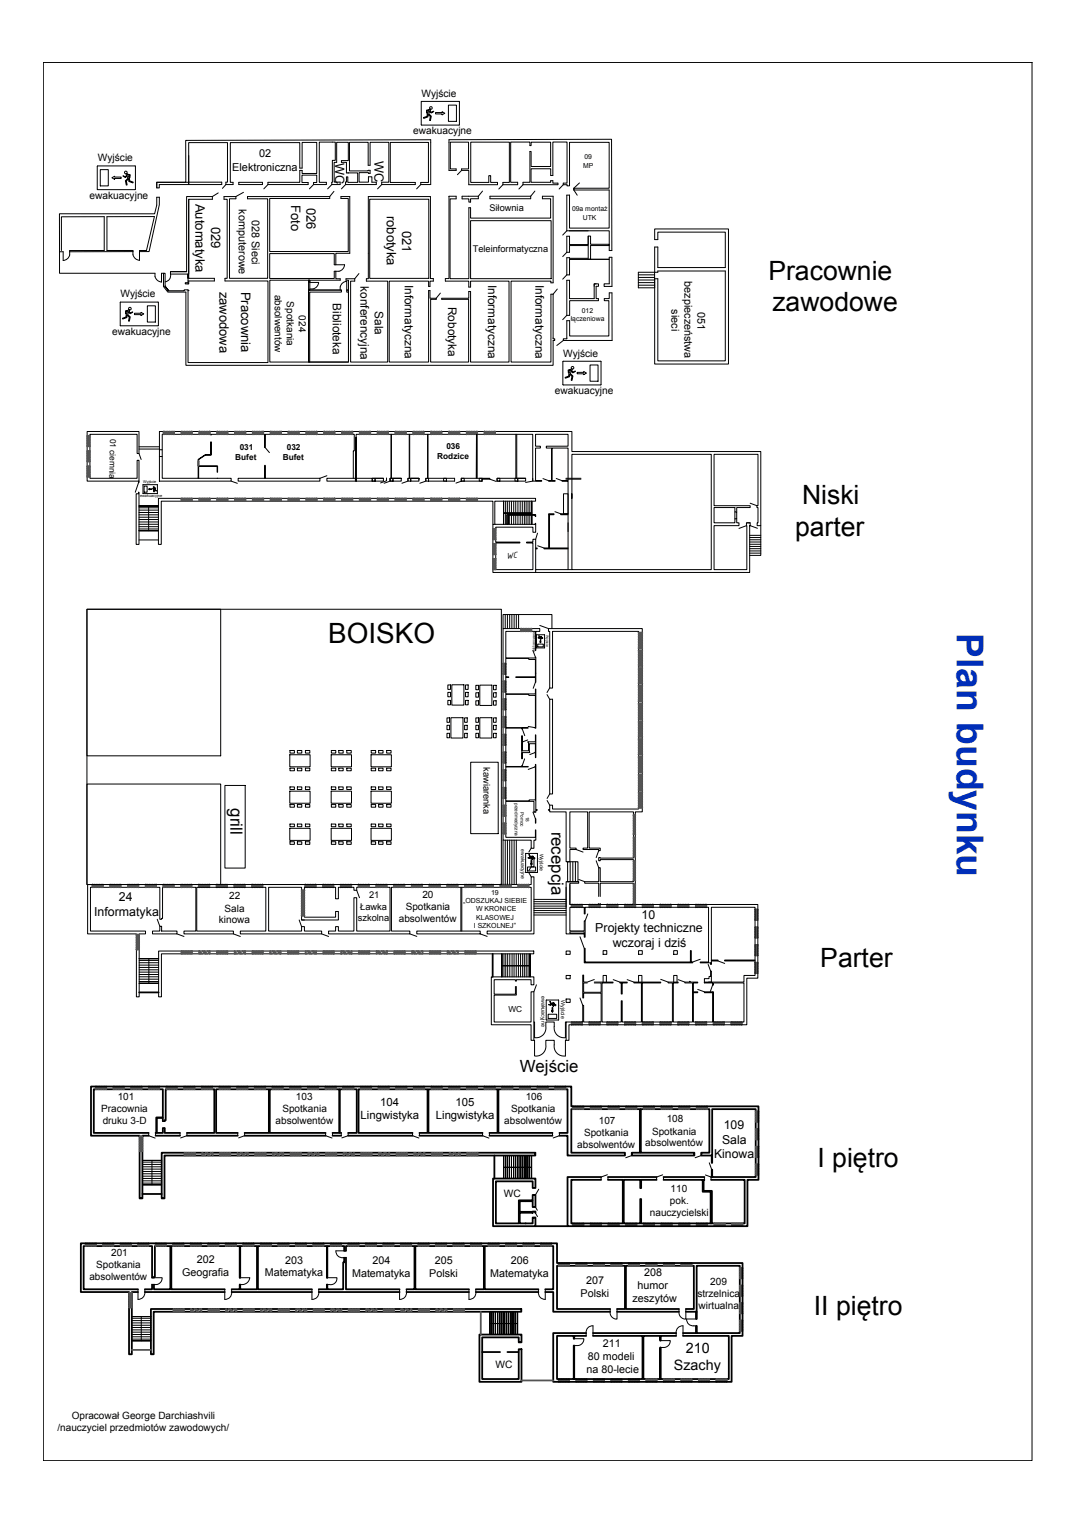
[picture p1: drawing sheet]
<svg xmlns="http://www.w3.org/2000/svg" width="297mm" height="420mm" viewBox="0 0 297 420" stroke-linecap="round" stroke-linejoin="round" font-family="sans-serif">
<defs><g id="words">
<text font-size="10.3" fill="#002eb8" x="264.2" y="174.8" transform="rotate(90 264.2 174.8)">Plan budynku</text>
<text font-size="7.7" x="90.6" y="177.5">BOISKO</text>
<g font-size="7.3">
<text x="212.1" y="77.2">Pracownie</text>
<text x="213.2" y="85.9">zawodowe</text>
<text x="221.4" y="139.1">Niski</text>
<text x="219.5" y="147.9">parter</text>
<text x="226.4" y="267">Parter</text>
<text x="225.7" y="322.1">I piętro</text>
<text x="224.7" y="363.1">II piętro</text>
</g>
<g font-size="4.6">
<text x="63.6" y="223.2" transform="rotate(90 63.6 223.2)">grill</text>
<text x="152.3" y="229.6" transform="rotate(90 152.3 229.6)">recepcja</text>
<text x="143.5" y="295.8">Wejście</text>
</g>
<g font-size="3.9">
<text x="189.3" y="373.5">210</text>
<text x="186.1" y="378.2">Szachy</text>
</g>
<g font-size="3.6">
<text x="54" y="56.3" transform="rotate(90 54 56.3)">Automatyka</text>
<text x="80.3" y="56.6" transform="rotate(90 80.3 56.6)">Foto</text>
<text x="84.6" y="57.3" transform="rotate(90 84.6 57.3)">026</text>
<text x="106.8" y="59.6" transform="rotate(90 106.8 59.6)">robotyka</text>
<text x="58.3" y="62.7" transform="rotate(90 58.3 62.7)">029</text>
<text x="111.1" y="63.8" transform="rotate(90 111.1 63.8)">021</text>
<text x="60.6" y="80.5" transform="rotate(90 60.6 80.5)">zawodowa</text>
<text x="66.6" y="80.5" transform="rotate(90 66.6 80.5)">Pracownia</text>
</g>
<g font-size="3.5">
<text x="92.5" y="45" transform="rotate(90 92.5 45)">WC</text>
<text x="103.4" y="44.5" transform="rotate(90 103.4 44.5)">WC</text>
</g>
<g font-size="3.4">
<text x="32.8" y="248.7">24</text>
<text x="26" y="252.8">Informatyka</text>
<text x="164.3" y="257.4">Projekty techniczne</text>
<text x="177.1" y="253.8">10</text>
<text x="169.1" y="261.5">wczoraj i dziś</text>
<text x="199.8" y="311.7">109</text>
<text x="199.3" y="315.7">Sala</text>
<text x="197.1" y="319.8">Kinowa</text>
</g>
<g font-size="3.2">
<text x="91.9" y="83.8" transform="rotate(90 91.9 83.8)">Biblioteka</text>
<text x="99.5" y="79.1" transform="rotate(90 99.5 79.1)">konferencyjna</text>
<text x="111.8" y="78.6" transform="rotate(90 111.8 78.6)">Informatyczna</text>
<text x="134.8" y="78.6" transform="rotate(90 134.8 78.6)">Informatyczna</text>
<text x="147.8" y="78.6" transform="rotate(90 147.8 78.6)">Informatyczna</text>
<text x="103.5" y="86" transform="rotate(90 103.5 86)">Sala</text>
<text x="123.7" y="84.7" transform="rotate(90 123.7 84.7)">Robotyka</text>
</g>
<g font-size="3.1">
<text x="105" y="305.3">104</text>
<text x="125.7" y="305.3">105</text>
<text x="99.6" y="309">Lingwistyka</text>
<text x="120.3" y="309">Lingwistyka</text>
</g>
<g font-size="3">
<text x="64.1" y="47.3">Elektroniczna</text>
<text x="71.6" y="43.4">02</text>
<text x="65.9" y="57.8" transform="rotate(90 65.9 57.8)">komputerowe</text>
<text x="69.5" y="60.7" transform="rotate(90 69.5 60.7)">028 Sieci</text>
<text x="188.9" y="77.6" transform="rotate(90 188.9 77.6)">bezpieczeństwa</text>
<text x="185.3" y="85.4" transform="rotate(90 185.3 85.4)">sieci</text>
<text x="192.5" y="86" transform="rotate(90 192.5 86)">051</text>
<text x="50.3" y="352.1">Geografia</text>
<text x="54.3" y="348.5">202</text>
<text x="73.1" y="352.4">Matematyka</text>
<text x="78.8" y="348.8">203</text>
<text x="97.2" y="352.6">Matematyka</text>
<text x="102.9" y="349">204</text>
<text x="118.5" y="352.6">Polski</text>
<text x="120" y="349">205</text>
<text x="135.3" y="352.6">Matematyka</text>
<text x="141" y="349">206</text>
<text x="177.9" y="352.3">208</text>
<text x="160.3" y="358">Polski</text>
<text x="161.8" y="354.5">207</text>
<text x="174.6" y="359.4">zeszytów</text>
<text x="176" y="355.9">humor</text>
<text x="166.4" y="372">211</text>
<text x="162.3" y="375.5">80 modeli</text>
<text x="161.9" y="379.1">na 80-lecie</text>
</g>
<g font-size="2.8">
<text x="116.4" y="26.7">Wyjście</text>
<text x="114.1" y="37.1">ewakuacyjne</text>
<text x="27" y="44.5">Wyjście</text>
<text x="24.7" y="54.9">ewakuacyjne</text>
<text x="33.2" y="82.1">Wyjście</text>
<text x="75.9" y="81.3" transform="rotate(90 75.9 81.3)">absolwentów</text>
<text x="79.2" y="83.2" transform="rotate(90 79.2 83.2)">Spotkania</text>
<text x="82.5" y="87.1" transform="rotate(90 82.5 87.1)">024</text>
<text x="30.9" y="92.5">ewakuacyjne</text>
<text x="155.5" y="98.4">Wyjście</text>
<text x="153.1" y="108.8">ewakuacyjne</text>
<text x="62" y="251.6">Sala</text>
<text x="63.3" y="248.3">22</text>
<text x="112" y="251.3">Spotkania</text>
<text x="116.6" y="248">20</text>
<text x="60.4" y="254.9">kinowa</text>
<text x="110.1" y="254.7">absolwentów</text>
<text x="32.5" y="303.7">101</text>
<text x="81.7" y="303.7">103</text>
<text x="145.1" y="303.7">106</text>
<text x="27.9" y="307">Pracownia</text>
<text x="28.4" y="310.3">druku 3-D</text>
<text x="76.1" y="310.3">absolwentów</text>
<text x="78" y="307">Spotkania</text>
<text x="139.2" y="310.3">absolwentów</text>
<text x="141.1" y="307">Spotkania</text>
<text x="165.3" y="310.4">107</text>
<text x="184.1" y="309.9">108</text>
<text x="159.4" y="317">absolwentów</text>
<text x="161.2" y="313.7">Spotkania</text>
<text x="178.1" y="316.5">absolwentów</text>
<text x="180" y="313.2">Spotkania</text>
<text x="185.1" y="329">110</text>
<text x="139.1" y="330.3">WC</text>
<text x="179.4" y="335.6">nauczycielski</text>
<text x="185" y="332.3">pok.</text>
<text x="30.7" y="346.8">201</text>
<text x="24.7" y="353.5">absolwentów</text>
<text x="26.6" y="350.2">Spotkania</text>
<text x="192.5" y="358">strzelnica</text>
<text x="196.1" y="354.6">209</text>
<text x="192.9" y="361.3">wirtualna</text>
<text x="136.8" y="377.7">WC</text>
<text x="15.9" y="395">/nauczyciel przedmiotów zawodowych/</text>
<text x="19.8" y="391.6">Opracował George Darchiashvili</text>
</g>
<g font-size="2.6">
<text x="133.4" y="211.8" transform="rotate(90 133.4 211.8)">kawiarenka</text>
<text x="99.4" y="251.1">Ławka</text>
<text x="101.9" y="248">21</text>
<text x="98.8" y="254.1">szkolna</text>
</g>
<g font-size="2.5">
<text x="135.1" y="58.3">Siłownia</text>
<text x="130.5" y="69.6">Teleinformatyczna</text>
<text x="139.9" y="154.3" transform="rotate(-5 139.9 154.3)">WC</text>
</g>
<g font-size="2.3">
<text x="30.4" y="121.1" transform="rotate(91 30.4 121.1)">01 ciemnia</text>
<text x="66.2" y="124.3">031</text>
<text x="79.2" y="124.3">032</text>
<text x="123.2" y="123.9">036</text>
<text x="65" y="127.1">Bufet</text>
<text x="78.1" y="127.1">Bufet</text>
<text x="120.7" y="126.6">Rodzice</text>
<text x="140.3" y="279.3">WC</text>
</g>
<g font-size="1.9">
<text x="161" y="46.3">MP</text>
<text x="161.3" y="43.9">09</text>
<text x="157.9" y="58.3">09a montaż</text>
<text x="160.9" y="60.7">UTK</text>
<text x="157.6" y="88.7">łączeniowa</text>
<text x="160.6" y="86.4">012</text>
<text x="127.9" y="249.3">„ODSZUKAJ SIEBIE</text>
<text x="131.4" y="251.6">W KRONICE</text>
<text x="135.5" y="247">19</text>
<text x="130.8" y="256.3">I SZKOLNEJ”</text>
<text x="131.4" y="253.9">KLASOWEJ</text>
</g>
<g font-size="1.5">
<text x="149.5" y="274.9" transform="rotate(90 149.5 274.9)">ewakuacyjne</text>
<text x="154.9" y="276.1" transform="rotate(90 154.9 276.1)">Wyjście</text>
</g>
<g font-size="1.4">
<text x="143.8" y="234.5" transform="rotate(90 143.8 234.5)">ewakuacyjne</text>
<text x="149" y="235.6" transform="rotate(90 149 235.6)">Wyjście</text>
</g>
<g font-size="1.3">
<text x="142.1" y="221.7" transform="rotate(90 142.1 221.7)">przedmedyczna</text>
<text x="143.7" y="224.2" transform="rotate(90 143.7 224.2)">Pomoc</text>
<text x="145.2" y="225.5" transform="rotate(90 145.2 225.5)">18</text>
</g>
<g font-size="1.1">
<text x="38.7" y="137.2">ewakuacyjne</text>
<text x="39.5" y="133.3">Wyjście</text>
</g>
<g font-size="1">
<text x="147.2" y="174.5" transform="rotate(90 147.2 174.5)">ewakuacyjne</text>
<text x="150.8" y="175.3" transform="rotate(90 150.8 175.3)">Wyjście</text>
</g>
</g></defs>
<!-- layer: NR SAL -->
<g fill="none" stroke="#000" stroke-width=".28">
<path d="M12 17.2h272.9v386h-272.9zM24 168.2h36.9v40.5h-36.9zM123.4 198.2h.7v1.2h-.7zM123.6 189.1h.8v1.2h-.8zM123.6 191.1h.8v1.3h-.8zM123.6 193.3h.8v1.3h-.8zM124.5 198.1h3.3v5.6h-3.3zM124.7 189h3.4v5.6h-3.4zM128.3 198.2h.7v1.2h-.7zM128.5 189.1h.7v1.2h-.7zM128.5 191.1h.7v1.3h-.7zM128.5 193.3h.7v1.3h-.7z"/>
<path d="M131.4 198.2h.7v1.2h-.7zM131.4 189.2h.7v1.2h-.7zM131.4 191.2h.7v1.3h-.7zM131.4 193.5h.7v1.2h-.7zM132.4 198.1h3.4v5.6h-3.4zM132.4 189.1h3.4v5.6h-3.4zM136.2 198.2h.8v1.2h-.8zM136.2 189.2h.8v1.2h-.8zM136.2 191.2h.8v1.3h-.8zM136.2 193.5h.8v1.2h-.8zM62.1 216.8h5.6v22.8h-5.6zM80 218.4h5.6v3.3h-5.6z"/>
<path d="M80 208.4h5.6v3.3h-5.6zM80 217.2h1.3v.8h-1.3zM80 212.1h1.3v.7h-1.3zM80 207.2h1.3v.7h-1.3zM82.1 217.2h1.2v.8h-1.2zM82.1 212.1h1.2v.7h-1.2zM82.1 207.2h1.2v.7h-1.2zM84.3 217.2h1.2v.8h-1.2zM84.3 212.1h1.2v.7h-1.2zM84.3 207.2h1.2v.7h-1.2zM91.4 218.4h5.6v3.3h-5.6zM91.4 208.4h5.6v3.3h-5.6z"/>
<path d="M91.5 217.2h1.2v.8h-1.2zM91.5 212.1h1.2v.7h-1.2zM91.5 207.2h1.2v.7h-1.2zM93.5 217.2h1.2v.8h-1.2zM93.5 212.1h1.2v.7h-1.2zM93.5 207.2h1.2v.7h-1.2zM95.7 217.2h1.3v.8h-1.3zM95.7 212.1h1.3v.7h-1.3zM95.7 207.2h1.3v.7h-1.3zM102.4 218.4h5.6v3.3h-5.6zM102.4 208.4h5.6v3.3h-5.6zM102.5 217.2h1.2v.8h-1.2z"/>
<path d="M102.5 212.1h1.2v.7h-1.2zM102.5 207.2h1.2v.7h-1.2zM104.5 217.2h1.2v.8h-1.2zM104.5 212.1h1.2v.7h-1.2zM104.5 207.2h1.2v.7h-1.2zM106.7 217.2h1.3v.8h-1.3zM106.7 212.1h1.3v.7h-1.3zM106.7 207.2h1.3v.7h-1.3zM123.4 200.2h.7v1.2h-.7zM123.4 202.4h.7v1.3h-.7zM128.3 200.2h.7v1.2h-.7zM128.3 202.4h.7v1.3h-.7z"/>
<path d="M131.4 200.2h.7v1.2h-.7zM131.4 202.4h.7v1.3h-.7zM136.2 200.2h.8v1.2h-.8zM136.2 202.4h.8v1.3h-.8zM80 228.7h5.6v3.3h-5.6zM80 222.1h1.3v.7h-1.3zM80 232.4h1.3v.7h-1.3zM80 227.5h1.3v.7h-1.3zM82.1 222.1h1.2v.7h-1.2zM82.1 232.4h1.2v.7h-1.2zM82.1 227.5h1.2v.7h-1.2zM84.3 222.1h1.2v.7h-1.2z"/>
<path d="M84.3 232.4h1.2v.7h-1.2zM84.3 227.5h1.2v.7h-1.2zM91.4 228.7h5.6v3.3h-5.6zM91.5 222.1h1.2v.7h-1.2zM91.5 232.4h1.2v.7h-1.2zM91.5 227.5h1.2v.7h-1.2zM93.5 222.1h1.2v.7h-1.2zM93.5 232.4h1.2v.7h-1.2zM93.5 227.5h1.2v.7h-1.2zM95.7 222.1h1.3v.7h-1.3zM95.7 232.4h1.3v.7h-1.3zM95.7 227.5h1.3v.7h-1.3z"/>
<path d="M102.4 228.7h5.6v3.3h-5.6zM102.5 222.1h1.2v.7h-1.2zM102.5 232.4h1.2v.7h-1.2zM102.5 227.5h1.2v.7h-1.2zM104.5 222.1h1.2v.7h-1.2zM104.5 232.4h1.2v.7h-1.2zM104.5 227.5h1.2v.7h-1.2zM106.7 222.1h1.3v.7h-1.3zM106.7 232.4h1.3v.7h-1.3zM106.7 227.5h1.3v.7h-1.3z"/>
</g>
<!-- layer: PDF _Geometria -->
<g fill="none" stroke="#000" stroke-width=".5">
<path d="M38.4 274h5.4M136 263.3v6.4M41 312.7h-15.1v-12h19.1v7.8h-1.8v4.2h-.3M41 313.5h-1.7v17.3h-.8v-17.3h-13.4v-13.6h132.6v5.5h51.7v20.3h-3.1v12.8h-49.6v-13.6h9.2M42.9 313.5h6.8M44.6 318.2h103.2v.8h-102.4v11.8h-.8zM45 309.5v-.9h-1.7v4.1h1.7v-1.3M45.5 309.5v-.2h.2v-8.6h13.5v12h-7.6M45.5 311.4v1.3h4.2M51.6 313.5h14M65.6 312.7h-5.9v-12h14.5v12h-6.7M67.5 313.5h22.4"/>
<path d="M89.9 312.7h-15.4v-12h19.2v12h-1.9M91.8 313.5h2.4M94.2 312.7h-.4v-12h4.7v12h-2.4M96.1 313.5h17.8M113.9 312.7h-14.9v-12h19v12h-2.2M115.8 313.5h17.4M133.2 312.7h-14.9v-12h19v12h-2.2M135.1 313.5h17.4M136.5 319v6.3M152.5 312.7h-14.9v-12h19.1v12h-2.3M154.4 313.5h2.3v5.5h15.8v-.8h-14.8v-12h18.9v12h-2.2v.8h17.3v-.8h-14.8v-12h18.9v12h-2.2v.8h3v-12.8h12v18.7h-12v-2l-.1 2h-.2M196.5 319v2l.1-2"/>
<path d="M39.3 329.6h5.3M145.1 331.6h2v1.6h.7v-3.3h-.7v1.5h-3.9v6.3h-6.3v-11.6h10.2v1.9h.7v-2.7h-11.7v13.2h11.7v-2.4h-.7v1.6h-2M145.1 334.5h2.7v.4M145.1 331.6h-1.6v2.9h1.6M147.1 334.9l-3.6-.1v2.9h1.6M147.8 338.5h8.9M165.9 325.7h-8.2v12h14.2v-12h-4.1M167.8 324.9h13.5M181.3 325.7h-4.3v2.3h-.3v-2.3h-4.5v12h4.5v-6.7h.3v6.7h19.2v-8.7M183.2 325.7h10.8v3.3h2.2v8.7M183.2 324.9h11.3M194.5 325.7h-.3v3.1h2.3v8.9"/>
<path d="M196.3 325.7h9.3v12h-9.1v-8.9M38.1 356.7h-1.7v17.2h-.8v-17.2h-13.3v-13.5h131.5v5.5h51.2v20.1h-3v12.7h-49.3v-13.5h9.1M40 356.7h22M42 352.7v-8.7h-18.9v11.9h15M42 354.6v1.3h-2M42.5 352.7v-.2h.3v-8.5h4.2v11.9h-4.5v-1.3M63.9 356.7h22.2M66.2 352.7v-8.7h-18.9v11.9h14.7M66.2 354.6v1.3h-2.3M66.3 352.7v-8.7h4.6v11.9h-4.6v-1.3M88 356.7h22.3M90.2 352.7v-8.7h-19v11.9h14.9"/>
<path d="M90.2 354.6v1.3h-2.2M95 345.3v-1.3h-4.6v8.7M95 347.2v1.3h-.3v7.4h-4.3v-1.3M95.5 345.3v-1.3h18.9v11.9h-2.2M95.5 347.2v8.7h14.8M112.2 356.7h17.3M129.5 355.9h-14.8v-11.9h18.9v11.9h-2.2M131.4 356.7h17.2M148.6 355.9h-14.8v-11.9h18.9v11.9h-2.2M150.5 356.7h2.2v5.4h15.7M41.7 361.4h102.2v.7h-101.5v11.8h-.7zM132.4 368.4h11.6v2.2h-.8v-1.4h-10.1v11.5h10.1v-8.2h.8v9h-11.6z"/>
<path d="M133.1 373.2h4.9M140.1 373.2h3M161.8 368.8h-3.3v.8l-.1-.8h-4.6v11.9h4.6v-9.2l.1 9.2h18.9v-11.9h-13.7M163.7 368h23M168.4 361.4h-14.6v-12h18.7v12h-2.2M170.3 362.1h17.1M186.7 368.8h-4.3v1.3l-.1-1.3h-4.7v11.9h4.7v-8.7l.1 8.7h18.8v-11.9h-12.7M187.4 361.4h-14.6v-12h18.7v12h-2.2M189.3 362.1h3v-12.7h11.9v18.6h-11.9v-2l-.1 2h-3.7M192.2 362.1v2l.1-2"/>
</g>
<g fill="none" stroke="#545454" stroke-width=".5">
<path d="M45.2 119.1v.8M45.4 119.1l-.2 .2M45.9 119.1l-.7 .7M46.3 119.1l-.8 .8M46.8 119.1l-.8 .8M47.2 119.1l-.8 .8M47.7 119.1l-.8 .8M48.1 119.1v.8M48.1 119.2l-.7 .7M48.1 119.7l-.3 .2M50.1 119.1v.8l.8-.8M50.5 119.1l-.4 .4"/>
<path d="M51.4 119.1l-.8 .8M51.8 119.1l-.7 .8M52.3 119.1l-.8 .8M52.8 119.1l-.8 .8M53 119.1v.8M53 119.3l-.6 .6M53 119.8l-.1 .1M55.1 119.1l-.1 .8M55.5 119.1l-.5 .5M56 119.1l-.8 .8M56.4 119.1l-.7 .8M56.9 119.1l-.8 .8"/>
<path d="M57.4 119.1l-.8 .8M57.8 119.1l-.8 .8M57.9 119.1v.8M57.9 119.5l-.4 .4M59.9 119.1v.8M60.1 119.1l-.2 .2M60.6 119.1l-.7 .7M61 119.1l-.7 .8M61.5 119.1l-.8 .8M62 119.1l-.8 .8M62.4 119.1l-.8 .8M62.8 119.1v.8"/>
<path d="M62.8 119.2l-.7 .7M62.8 119.6l-.2 .3M64.9 119.1v.8l.8-.8M65.2 119.1l-.3 .3M66.1 119.1l-.8 .8M66.6 119.1l-.8 .8M67 119.1l-.8 .8M67.5 119.1l-.8 .8M67.8 119.1v.8M67.8 119.3l-.6 .6M67.8 119.8l-.2 .1M69.8 119.1v.8"/>
<path d="M70.3 119.1l-.5 .5M70.7 119.1l-.8 .8M71.2 119.1l-.8 .8M71.6 119.1l-.8 .8M72.1 119.1l-.8 .8M72.5 119.1l-.7 .8M72.7 119.1v.8M72.7 119.5l-.5 .4M74.7 119.1v.8M74.9 119.1l-.2 .2M75.3 119.1l-.6 .6M75.8 119.1l-.8 .8"/>
<path d="M76.2 119.1l-.7 .8M76.7 119.1l-.8 .8M76.8 119.9l.8-.8v.8M77.2 119.1l-.8 .8M77.6 119.6l-.3 .3M79.6 119.1v.8l.8-.8M79.9 119.1l-.3 .3M80.9 119.1l-.8 .8M81.3 119.1l-.8 .8M81.8 119.1l-.8 .8M82.2 119.1l-.8 .8M82.5 119.1v.8"/>
<path d="M82.5 119.3l-.6 .6M82.5 119.7l-.1 .2M84.5 119.1v.8M85 119.1l-.5 .4M85.4 119.1l-.7 .8M85.9 119.1l-.8 .8M86.4 119.1l-.8 .8M86.8 119.1l-.8 .8M87.3 119.1l-.8 .8M87.4 119.1v.8M87.4 119.4l-.4 .5M89.5 119.1v.8"/>
<path d="M89.6 119.1l-.1 .1M90.1 119.1l-.6 .6M90.5 119.1l-.8 .8M91 119.1l-.8 .8M91.4 119.1l-.7 .8M91.6 119.9l.8-.8v.8M91.9 119.1l-.8 .8M92.4 119.6l-.4 .3M94.4 119.1v.8l.7-.8M94.7 119.1l-.3 .3M95.6 119.1l-.8 .8M96 119.1l-.7 .8"/>
<path d="M96.5 119.1l-.8 .8M97 119.1l-.8 .8M97.3 119.1v.8M97.3 119.3l-.7 .6M97.3 119.7l-.2 .2M99.3 119.1v.8M99.7 119.1l-.4 .4M100.2 119.1l-.8 .8M100.6 119.1l-.7 .8M101.1 119.1l-.8 .8M101.6 119.1l-.8 .8M102 119.1l-.8 .8"/>
<path d="M102.2 119.1v.8M102.2 119.4l-.5 .5M104.2 119.1v.8M104.3 119.1l-.1 .1M104.8 119.1l-.6 .6M105.2 119.1l-.7 .8M105.7 119.1l-.8 .8M106.2 119.1l-.8 .8M106.3 119.9l.8-.8v.8M106.6 119.1l-.7 .8M107.1 119.5l-.3 .4M109.2 119.1v.8"/>
<path d="M109.4 119.1l-.2 .2M109.9 119.1l-.7 .7M110.3 119.1l-.8 .8M110.8 119.1l-.8 .8M111.2 119.1l-.7 .8M111.7 119.1l-.8 .8M112.1 119.1v.8M112.1 119.2l-.7 .7M112.1 119.7l-.3 .2M114.1 119.1v.8M114.5 119.1l-.4 .4M114.9 119.1l-.8 .8"/>
<path d="M115.4 119.1l-.8 .8M115.8 119.1l-.7 .8M116.3 119.1l-.8 .8M116.8 119.1l-.8 .8M117 119.1v.8M117 119.4l-.6 .5M117 119.8l-.1 .1M119 119.1v.8M119 119.1v.1M119.5 119.1l-.5 .5M120 119.1l-.8 .8M120.4 119.1l-.7 .8"/>
<path d="M120.9 119.1l-.8 .8M121.4 119.1l-.8 .8M121.8 119.1l-.8 .8M121.9 119.1v.8M121.9 119.5l-.4 .4M123.9 119.1v.8M124.1 119.1l-.2 .2M124.6 119.1l-.7 .7M125 119.1l-.7 .8M125.5 119.1l-.8 .8M126 119.1l-.8 .8M126.4 119.1l-.7 .8"/>
<path d="M126.8 119.1v.8M126.8 119.2l-.7 .7M126.8 119.6l-.2 .3M128.8 119.1v.8l.8-.8M129.2 119.1l-.4 .4M130.1 119.1l-.8 .8M130.6 119.1l-.8 .8M131 119.1l-.7 .8M131.5 119.1l-.8 .8M131.7 119.1v.8M131.7 119.3l-.5 .6M131.7 119.8l-.1 .1"/>
<path d="M133.8 119.1v.8M134.2 119.1l-.4 .5M134.7 119.1l-.8 .8M135.2 119.1l-.8 .8M135.6 119.1l-.8 .8M136.1 119.1l-.8 .8M136.6 119.1l-.8 .8M136.7 119.1v.8M136.7 119.5l-.5 .4M24.1 131.6h.7M24.1 128.7h.7M24.1 127.4h.7"/>
<path d="M24.1 124.5h.7M24.1 123.2h.7M24.1 120.3h.7M24.3 128.7l-.2 .2M24.3 124.5l-.2 .3M24.4 120.3l-.3 .3M24.7 128.7l-.6 .7M24.8 124.5l-.7 .7M24.8 120.3l-.7 .8M24.8 120.8l-.7 .8M24.8 121.3l-.7 .7M24.8 121.7l-.7 .8"/>
<path d="M24.8 122.2l-.7 .8M24.8 122.6l-.5 .6M24.8 123.1l-.1 .1M24.8 124.9l-.7 .8M24.8 125.4l-.7 .8M24.8 125.9l-.7 .7M24.8 126.3l-.7 .8M24.8 126.8l-.6 .6M24.8 127.2l-.1 .2M24.8 129.1l-.7 .7M24.8 129.5l-.7 .8M24.8 130l-.7 .8"/>
<path d="M24.8 130.5l-.7 .7M24.8 130.9l-.7 .7M24.8 131.4l-.2 .2M50.1 137.6v.8l.8-.8M50.4 137.6l-.3 .3M51.3 137.6l-.8 .8M51.8 137.6l-.8 .8M52.2 137.6l-.7 .8M52.7 137.6l-.8 .8M53 137.6v.8M53 137.8l-.6 .6M53 138.2l-.1 .2"/>
<path d="M54.7 127.3h.1M54.7 128.5h.1M54.8 127.5l-.1 .1M54.8 127.7l-.1 .1M54.8 128l-.1 .1M54.8 128.3l-.1 .1M55 137.6v.8M55.5 137.6l-.5 .4M56 137.6l-.8 .8M56.4 137.6l-.8 .8M56.9 137.6l-.8 .8M57.3 137.6l-.8 .8"/>
<path d="M57.8 137.6l-.8 .8M57.9 137.6v.8M57.9 137.9l-.4 .5M59.9 137.6v.8M60.1 137.6l-.2 .1M60.6 137.6l-.7 .6M61 137.6l-.8 .8M61.5 137.6l-.8 .8M61.9 137.6l-.8 .8M62.4 137.6l-.8 .8M62.8 137.6v.8M62.8 137.6l-.7 .8"/>
<path d="M62.8 138l-.3 .4M64.9 137.6v.8M65.1 137.6l-.2 .2M65.6 137.6l-.7 .7M66.1 137.6l-.8 .8M66.5 137.6l-.8 .8M67 137.6l-.8 .8M67.4 137.6l-.7 .8M67.8 137.6v.8M67.8 137.7l-.7 .7M67.8 138.2l-.2 .2M69.8 137.6v.8"/>
<path d="M70.2 137.6l-.4 .4M70.7 137.6l-.8 .8M71.1 137.6l-.7 .8M71.6 137.6l-.8 .8M72.1 137.6l-.8 .8M72.5 137.6l-.8 .8M72.7 137.6v.7M72.7 137.9l-.5 .5M74.7 137.6v.8M74.8 137.6l-.1 .1M75.3 137.6l-.6 .5M75.7 137.6l-.7 .8"/>
<path d="M76.2 137.6l-.8 .8M76.7 137.6l-.8 .8M76.8 138.4l.8-.8v.8M77.1 137.6l-.8 .8M77.6 138l-.3 .4M79.6 137.6v.8M79.9 137.6l-.3 .2M80.3 137.6l-.7 .7M80.8 137.6l-.8 .8M81.3 137.6l-.8 .8M81.7 137.6l-.8 .8M82.2 137.6l-.8 .8"/>
<path d="M82.5 137.6v.8M82.5 137.7l-.6 .7M82.5 138.2l-.2 .2M84.5 137.6v.8M84.9 137.6l-.4 .4M85.4 137.6l-.8 .8M85.9 137.6l-.8 .8M86.3 137.6l-.7 .8M86.8 137.6l-.8 .8M87.2 137.6l-.7 .8M87.4 137.6v.8M87.4 137.8l-.5 .6"/>
<path d="M87.4 138.3v.1M89.5 137.6v.8M89.6 137.6h-.1M90 137.6l-.5 .5M90.5 137.6l-.8 .8M90.9 137.6l-.7 .8M91.4 137.6l-.8 .8M91.5 138.4l.9-.8v.8M91.9 137.6l-.8 .8M92.4 138l-.4 .4M94.4 137.6v.8M94.6 137.6l-.2 .2"/>
<path d="M95.1 137.6l-.7 .7M95.5 137.6l-.7 .8M96 137.6l-.8 .8M96.5 137.6l-.8 .8M96.9 137.6l-.8 .8M97.3 137.6v.8M97.3 137.7l-.7 .7M97.3 138.1l-.3 .3M99.3 137.6v.8M99.7 137.6l-.4 .3M100.1 137.6l-.7 .8M100.6 137.6l-.8 .8"/>
<path d="M101.1 137.6l-.8 .8M101.5 137.6l-.8 .8M102 137.6l-.8 .8M102.2 137.6v.8M102.2 138.3l-.1 .1M102.2 137.8l-.5 .6M104.2 137.6v.8M104.3 137.6h-.1M104.7 137.6l-.5 .5M105.2 137.6l-.8 .8M105.7 137.6l-.8 .8M106.1 137.6l-.7 .8"/>
<path d="M106.6 137.6l-.8 .8M107.1 137.6l-.8 .8M107.1 137.6v.8M107.1 138l-.4 .4M109.2 137.6v.8M109.3 137.6l-.1 .2M109.8 137.6l-.6 .6M110.3 137.6l-.8 .8M110.7 137.6l-.7 .8M111.2 137.6l-.8 .8M111.7 137.6l-.8 .8M112.1 137.6v.8"/>
<path d="M112.1 137.6l-.8 .8M112.1 138.1l-.3 .3M114.1 137.6v.8l.8-.8M114.4 137.6l-.3 .3M115.3 137.6l-.7 .8M115.8 137.6l-.8 .8M116.3 137.6l-.8 .8M116.7 137.6l-.8 .8M117 137.6v.8M117 137.8l-.6 .6M117 138.2l-.1 .2M119 137.6v.8"/>
<path d="M119 137.6h.1M119.5 137.6l-.5 .4M119.9 137.6l-.7 .8M120.4 137.6l-.8 .8M120.9 137.6l-.8 .8M121.3 137.6l-.8 .8M121.8 137.6l-.8 .8M121.9 137.6v.8M121.9 137.9l-.4 .5M123.9 137.6v.8M124.1 137.6l-.2 .1M124.5 137.6l-.6 .6"/>
<path d="M125 137.6l-.8 .8M125.5 137.6l-.8 .8M125.9 137.6l-.8 .8M126.4 137.6l-.8 .8M126.8 137.6v.8M126.8 137.6l-.7 .8M126.8 138.1l-.3 .3M128.8 137.6v.8M129.1 137.6l-.3 .3M129.6 137.6l-.8 .7M130.1 137.6l-.8 .8M130.5 137.6l-.8 .8"/>
<path d="M131 137.6l-.8 .8M131.5 137.6l-.8 .8M131.7 137.6v.8M131.7 137.8l-.6 .6M131.7 138.2l-.1 .2M136.1 157.2h.7M136.1 154.3h.7l-.7 .7M136.1 153h.7M136.1 150.1h.7l-.7 .8M136.1 148.9h.7M136.1 146h.7l-.7 .8M136.4 146l-.3 .3"/>
<path d="M136.4 150.1l-.3 .3M136.4 154.3l-.3 .3M136.8 146.4l-.7 .8M136.8 146.9l-.7 .8M136.8 147.4l-.7 .7M136.8 147.8l-.7 .8M136.8 148.3l-.6 .6M136.8 148.7l-.1 .2M136.8 150.6l-.7 .8M136.8 151l-.7 .8M136.8 151.5l-.7 .8M136.8 152l-.7 .7"/>
<path d="M136.8 152.4l-.6 .6M136.8 152.9l-.1 .1M136.8 154.7l-.7 .8M136.8 155.2l-.7 .8M136.8 155.6l-.7 .8M136.8 156.1l-.7 .8M136.8 156.6l-.6 .6M136.8 157l-.1 .2M143.8 173.5v.8M144 173.5l-.2 .2M144.5 173.5l-.7 .7M144.9 173.5l-.7 .8"/>
<path d="M145.4 173.5l-.8 .8M145.8 173.5l-.7 .8M146.3 173.5l-.8 .8M146.7 173.5v.8M146.7 173.6l-.7 .7M146.7 174.1l-.3 .2M176.3 174.6h1M176.3 178.9h1M176.3 179.5h1M176.3 179.8l1 1M176.3 178.9h.1M176.3 178.4l.5 .5"/>
<path d="M176.3 177.9l1 1M176.3 177.5l1 1M176.3 177l1 1.1M176.3 176.6l1 1M176.3 176.1l1 1.1M176.3 175.7l1 1M176.3 175.2l1 1M176.3 174.7l1 1.1M176.5 179.5l.8 .9M176.6 174.6l.7 .7M176.9 179.5l.4 .4M177.1 174.6l.2 .2"/>
<path d="M138.9 183.2h.7M138.9 186.1h.7M138.9 188.1h.7M138.9 193h.7M138.9 195.9h.7M138.9 197.9h.7M138.9 199.6l.7 .8M138.9 199.2l.7 .8M138.9 198.7l.7 .8M138.9 198.3l.7 .7M138.9 195.5l.3 .4M138.9 195.1l.7 .7"/>
<path d="M138.9 194.6l.7 .8M138.9 194.1l.7 .8M138.9 193.7l.7 .8M138.9 193.2l.7 .8M138.9 190.5l.4 .5M138.9 190l.7 .8M138.9 189.6l.7 .7M138.9 189.1l.7 .8M138.9 188.6l.7 .8M138.9 188.2l.7 .7M138.9 185.9l.1 .2M138.9 185.4l.6 .7"/>
<path d="M138.9 185l.7 .7M138.9 184.5l.7 .8M138.9 184.1l.7 .7M138.9 183.6l.7 .8M138.9 191h.7M138.9 183.2l.7 .7M139 197.9l.6 .7M139.1 193l.5 .5M139.2 188.1l.4 .4M139.4 183.2l.2 .3M139.4 197.9l.2 .2M139.5 193l.1 .1"/>
<path d="M176.3 183.8h1M176.3 184.4l1 .1M176.3 188.7h1M176.3 189.3h1M176.3 192.6l1 1h-1M176.3 194.2h1M176.3 198.5h1M176.3 199.1h1M176.3 199.9l1 1.1M176.3 199.5l1 1M176.3 198.1l.4 .4M176.3 197.6l.9 .9"/>
<path d="M176.3 197.2l1 1M176.3 196.7l1 1.1M176.3 196.3l1 1M176.3 195.8l1 1M176.3 195.3l1 1.1M176.3 194.9l1 1M176.3 194.4l1 1.1M176.3 193.5l.1 .1M176.3 193.1l.5 .5M176.3 192.1l1 1.1M176.3 191.7l1 1M176.3 191.2l1 1.1"/>
<path d="M176.3 190.8l1 1M176.3 190.3l1 1M176.3 189.8l1 1.1M176.3 189.4l1 1M176.3 188.5l.2 .2M176.3 188l.7 .7M176.3 187.6l1 1M176.3 187.1l1 1M176.3 186.6l1 1.1M176.3 186.2l1 1M176.3 185.7l1 1.1M176.3 185.3l1 1"/>
<path d="M176.3 184.8l1 1.1M176.3 183.4l.4 .4M176.3 183l.8 .8M176.3 182.5l1 1.1M176.3 182.1l1 1M176.3 181.6l1 1M176.3 181.1l1 1.1M176.3 180.7l1 1M176.3 180.2l1 1.1M176.4 184.4l.9 1M176.4 199.1l.9 1M176.5 194.2l.8 .8"/>
<path d="M176.7 189.3l.6 .7M176.8 184.4l.5 .5M176.8 199.1l.5 .5M177 194.2l.3 .3M177.1 189.3l.2 .2M177.3 199.1h.1M138.9 200.8h.7M138.9 202.8h.7M138.9 205.7h.7M138.9 207.7h.7M138.9 210.6h.7M138.9 212.6h.7"/>
<path d="M138.9 215.4h.7M138.9 219.8l.5 .6M138.9 219.3l.7 .8M138.9 218.9l.7 .7M138.9 218.4l.7 .8M138.9 218l.7 .7M138.9 215.2l.2 .2M138.9 214.7l.7 .7M138.9 214.3l.7 .8M138.9 213.8l.7 .8M138.9 213.4l.7 .8M138.9 212.9l.7 .8"/>
<path d="M138.9 210.2l.4 .4M138.9 209.7l.7 .8M138.9 209.2l.7 .8M138.9 208.8l.7 .8M138.9 208.3l.7 .8M138.9 207.9l.7 .7M138.9 205.6v.1M138.9 205.1l.5 .6M138.9 204.7l.7 .7M138.9 204.2l.7 .8M138.9 203.8l.7 .7M138.9 203.3l.7 .8"/>
<path d="M138.9 202.8l.7 .8M138.9 200.5l.2 .3M138.9 200.1l.6 .7M139 212.6l.6 .6M139.1 207.7l.5 .5M139.3 202.8l.3 .3M139.3 217.5l.3 .3M139.4 212.6l.2 .2M139.6 207.7h.1M139.6 217.5h-.7l.7 .8M176.3 203.4h1M176.3 204h1"/>
<path d="M176.3 207.3l1 1h-1M176.3 208.9h1M176.3 213.2h1M176.3 213.8h1M176.3 218.1h1M176.3 219.6l1 1.1M176.3 219.2l1 1M176.3 217.8l.3 .3M176.3 217.3l.7 .8M176.3 216.9l1 1M176.3 216.4l1 1.1M176.3 216l1 1"/>
<path d="M176.3 215.5l1 1M176.3 215l1 1.1M176.3 214.6l1 1M176.3 214.1l1 1.1M176.3 212.8l.4 .4M176.3 212.3l.9 .9M176.3 211.8l1 1.1M176.3 211.4l1 1M176.3 210.9l1 1.1M176.3 210.5l1 1M176.3 210l1 1M176.3 209.5l1 1.1"/>
<path d="M176.3 209.1l1 1M176.3 208.2l.1 .1M176.3 207.7l.6 .6M176.3 206.8l1 1M176.3 206.3l1 1.1M176.3 205.9l1 1M176.3 205.4l1 1.1M176.3 205l1 1M176.3 204.5l1 1M176.3 204l1 1.1M176.3 203.1l.2 .3M176.3 202.7l.7 .7"/>
<path d="M176.3 202.2l1 1.1M176.3 201.8l1 1M176.3 201.3l1 1M176.3 200.8l1 1.1M176.3 200.4l1 1M176.4 213.8l.9 .9M176.5 208.9l.8 .8M176.7 204l.6 .6M176.7 218.7l.6 .6M176.9 213.8l.4 .5M177 208.9l.3 .3M177.2 204l.1 .2"/>
<path d="M177.2 218.7l.1 .1M177.3 218.7h-1l1 1.1M138.9 220.4h.7M138.9 222.4h.7M138.9 225.2h.7M138.9 227.3h.7M138.9 229.4l.7 .7h-.7M138.9 229.9l.2 .2M138.9 228.9l.7 .8M138.9 228.5l.7 .8M138.9 228l.7 .8M138.9 227.6l.7 .8"/>
<path d="M138.9 224.8l.4 .4M138.9 224.4l.7 .7M138.9 223.9l.7 .8M138.9 223.4l.7 .8M138.9 223l.7 .8M138.9 222.5l.7 .8M138.9 220.2l.1 .2M139 227.3l.6 .6M139.2 222.4l.4 .4M139.5 227.3l.1 .1M139.6 222.4h.1M174.9 237.7h.5"/>
<path d="M174.9 236.5h.5M174.9 231.2h.5M174.9 230.3h.5M174.9 225h.5M174.9 239.8l.5 .5M174.9 239.3l.5 .5M174.9 238.8l.5 .6M174.9 238.4l.5 .5M174.9 237.9l.5 .5M174.9 236.1l.4 .4M174.9 235.6l.5 .5M174.9 235.2l.5 .5"/>
<path d="M174.9 234.7l.5 .5M174.9 234.3l.5 .5M174.9 233.8l.5 .5M174.9 233.3l.5 .6M174.9 232.9l.5 .5M174.9 232.4l.5 .5M174.9 232l.5 .5M174.9 231.5l.5 .5M174.9 230.1l.1 .2M174.9 229.7l.5 .5M174.9 229.2l.5 .5M174.9 228.8l.5 .5"/>
<path d="M174.9 228.3l.5 .5M174.9 227.8l.5 .6M174.9 227.4l.5 .5M174.9 226.9l.5 .6M174.9 226.5l.5 .5M174.9 226l.5 .5M174.9 225.6l.5 .5M174.9 225.1l.5 .5M175 231.2l.4 .4M175.1 237.7l.3 .3M175.2 225l.2 .2M176.3 223h1"/>
<path d="M176.3 222.8l.1 .2M176.3 222.4l.6 .6M176.3 221.9l1 1M176.3 221.5l1 1M176.3 221l1 1M176.3 220.5l1 1.1M176.3 220.1l1 1M25.5 244.2v.8M25.7 244.2l-.2 .1M26.1 244.2l-.6 .6M26.6 244.2l-.8 .8M27 244.2l-.7 .8"/>
<path d="M27.5 244.2l-.8 .8M27.6 245l.8-.8v.8M27.9 244.2l-.7 .8M28.4 244.6l-.3 .4M30.4 244.2v.8M30.7 244.2l-.3 .3M31.2 244.2l-.8 .7M31.6 244.2l-.8 .8M32.1 244.2l-.8 .8M32.5 244.2l-.8 .8M33 244.2l-.8 .8M33.3 244.2v.8"/>
<path d="M33.3 244.3l-.6 .7M33.3 244.8l-.2 .2M35.3 244.2v.8M35.7 244.2l-.4 .4M36.2 244.2l-.8 .8M36.6 244.2l-.7 .8M37.1 244.2l-.8 .8M37.6 244.2l-.8 .8M37.7 258h.7M38 258l-.3 .3M38 244.2l-.8 .8M38.2 244.2v.8"/>
<path d="M38.2 244.5l-.5 .5M38.2 244.9l-.1 .1M38.4 258l-.7 .8M38.4 258.5l-.7 .8M38.4 258.9l-.7 .8M38.4 259.4l-.7 .8M38.4 259.9l-.7 .7M40.2 244.2v.8M40.3 244.2l-.1 .1M40.8 244.2l-.6 .5M41.2 244.2l-.8 .8M41.7 244.2l-.8 .8"/>
<path d="M42.1 244.2l-.7 .8M42.3 245l.8-.8v.8M42.6 244.2l-.8 .8M43.1 244.6l-.3 .4M45.1 244.2v.8M45.4 244.2l-.3 .2M45.8 244.2l-.7 .7M46.3 244.2l-.8 .8M46.7 244.2l-.8 .8M47.2 244.2l-.8 .8M47.6 244.2l-.7 .8M48 244.2v.8"/>
<path d="M48 244.3l-.7 .7M48 244.8l-.2 .2M50 244.2v.8M50.4 244.2l-.4 .4M50.8 244.2l-.7 .8M51.3 244.2l-.8 .8M51.8 244.2l-.8 .8M52.2 244.2l-.8 .8M52.7 244.2l-.8 .8M52.9 244.2v.8M52.9 244.4l-.5 .6M52.9 244.9l-.1 .1"/>
<path d="M54.9 244.2v.8M55 244.2h-.1M55.4 244.2l-.5 .5M55.9 244.2l-.8 .8M56.3 244.2l-.7 .8M56.8 244.2l-.8 .8M57.3 244.2l-.8 .8M57.7 244.2l-.8 .8M57.8 244.2v.8M57.8 244.6l-.4 .4M59.8 244.2v.8M60 244.2l-.2 .2"/>
<path d="M60.5 244.2l-.7 .6M60.9 244.2l-.8 .8M61.4 244.2l-.8 .8M61.8 244.2l-.7 .8M62.3 244.2l-.8 .8M62.7 244.2v.8M62.7 244.3l-.7 .7M62.7 244.7l-.3 .3M64.7 244.2v.8M65.1 244.2l-.4 .3M65.5 244.2l-.8 .8M66 244.2l-.8 .8"/>
<path d="M66.4 244.2l-.8 .8M66.9 244.2l-.8 .8M67.3 244.2l-.7 .8M67.6 244.2v.8M67.6 244.4l-.6 .6M67.6 244.8l-.1 .2M69.6 244.2v.8M69.6 244.2h.1M70.1 244.2l-.5 .5M70.5 244.2l-.7 .8M71 244.2l-.8 .8M71.5 244.2l-.8 .8"/>
<path d="M71.9 244.2l-.8 .8M72.4 244.2l-.8 .8M72.5 244.2v.8M72.5 244.5l-.4 .5M83.3 252.8h.7M83.3 245.8h.7M83.7 245.8l-.4 .4M84 250.9l-.7 .8M84 245.9l-.7 .7M84 246.8l-.7 .8M84 250.4l-.7 .8M84 252.3l-.5 .5"/>
<path d="M84 246.3l-.7 .8M84 247.2l-.7 .8M84 247.7l-.7 .8M84 248.1l-.7 .8M84 248.6l-.7 .8M84 249.1l-.7 .7M84 249.5l-.7 .8M84 250l-.7 .8M84 251.4l-.7 .7M84 251.8l-.7 .8M84 252.7v.1M84.3 244.2v.8"/>
<path d="M84.3 244.2h.1M84.8 244.2l-.5 .5M85.3 244.2l-.8 .8M85.7 244.2l-.8 .8M86.2 244.2l-.8 .8M86.6 244.2l-.7 .8M87.1 244.2l-.8 .8M87.2 244.2v.8M87.2 244.6l-.4 .4M89.2 244.2v.8M89.4 244.2l-.2 .2M89.9 244.2l-.7 .6"/>
<path d="M90.3 244.2l-.8 .8M90.8 244.2l-.8 .8M91.2 244.2l-.8 .8M91.7 244.2l-.8 .8M92.1 244.2v.8M92.1 244.3l-.7 .7M92.1 244.7l-.3 .3M94.1 244.2v.8M94.4 244.2l-.3 .3M94.9 244.2l-.8 .8M95.4 244.2l-.8 .8M95.8 244.2l-.8 .8"/>
<path d="M96.3 244.2l-.8 .8M96.7 244.2l-.8 .8M97 244.2v.8M97 244.4l-.6 .6M97 244.9l-.1 .1M99 244.2v.8M99 244.2h.1M99.5 244.2l-.5 .5M99.9 244.2l-.7 .8M100.4 244.2l-.8 .8M100.8 244.2l-.7 .8M101.3 244.2l-.8 .8"/>
<path d="M101.8 244.2l-.8 .8M101.9 244.2v.8M101.9 244.5l-.5 .5M103.9 244.2v.8M104.1 244.2l-.2 .1M104.5 244.2l-.6 .6M105 244.2l-.8 .8M105.4 244.2l-.8 .8M105.9 244.2l-.8 .8M106.3 244.2l-.7 .8M106.8 244.2v.8M106.8 244.2l-.8 .8"/>
<path d="M106.8 244.7l-.3 .3M108.8 244.2v.8l.8-.8M109.1 244.2l-.3 .3M110 244.2l-.8 .8M110.5 244.2l-.8 .8M110.9 244.2l-.8 .8M111.4 244.2l-.8 .8M111.6 244.2v.8M111.6 244.4l-.5 .6M111.6 244.8l-.1 .2M113.7 244.2v.8M114.1 244.2l-.4 .4"/>
<path d="M114.6 244.2l-.8 .8M115 244.2l-.7 .8M115.5 244.2l-.8 .8M116 244.2l-.8 .8M116.4 244.2l-.7 .8M116.5 244.2v.8M116.5 244.5l-.4 .5M118.6 244.2v.8M118.7 244.2l-.1 .1M119.2 244.2l-.6 .6M119.6 244.2l-.8 .8M120.1 244.2l-.8 .8"/>
<path d="M120.5 244.2l-.7 .8M120.7 245l.7-.8v.8M121 244.2l-.8 .8M121.4 244.7l-.3 .3M123.5 244.2v.8l.7-.8M123.7 244.2l-.2 .3M124.7 244.2l-.8 .8M125.1 244.2l-.8 .8M125.6 244.2l-.8 .8M126 244.2l-.7 .8M126.3 244.2v.8M126.3 244.3l-.6 .7"/>
<path d="M126.3 244.8l-.1 .2M128.4 244.2v.8M128.8 244.2l-.4 .4M129.3 244.2l-.8 .8M129.7 244.2l-.8 .8M130.2 244.2l-.8 .8M130.6 244.2l-.7 .8M131.1 244.2l-.8 .8M131.2 244.2v.8M131.2 244.5l-.4 .5M131.2 244.9v.1M133.3 244.2v.8"/>
<path d="M133.4 244.2l-.1 .1M133.8 244.2l-.5 .6M134.3 244.2l-.8 .8M134.7 244.2l-.7 .8M135.2 244.2l-.8 .8M135.3 245l.8-.8v.8M135.7 244.2l-.8 .8M136.1 244.6l-.3 .4M138.1 244.2v.8M138.4 244.2l-.3 .2M138.9 244.2l-.8 .7M139.3 244.2l-.8 .8"/>
<path d="M139.8 244.2l-.8 .8M140.2 244.2l-.7 .8M140.7 244.2l-.8 .8M141 244.2v.8M141 244.3l-.6 .7M141 244.8l-.2 .2M143.1 244.2v.8M143.4 244.2l-.3 .4M143.9 244.2l-.8 .8M144.4 244.2l-.8 .8M144.8 244.2l-.8 .8M145.3 244.2l-.8 .8"/>
<path d="M145.7 244.2l-.7 .8M145.9 244.2v.7M145.9 244.5l-.5 .5M157.8 249.7v.8M158.1 249.7l-.3 .2M158.5 249.7l-.7 .7M159 249.7l-.8 .8M159.4 249.7l-.7 .8M159.9 249.7l-.8 .8M160.4 249.7l-.8 .8M160.7 249.7v.8M160.7 249.8l-.7 .7"/>
<path d="M160.7 250.3l-.2 .2M162.7 249.7v.8M163.1 249.7l-.4 .4M163.6 249.7l-.8 .8M164 249.7l-.7 .8M164.5 249.7l-.8 .8M164.9 249.7l-.7 .8M165.4 249.7l-.8 .8M165.6 249.7v.7M165.6 249.9l-.5 .6M167.6 249.7v.8M167.7 249.7l-.1 .1"/>
<path d="M168.1 249.7l-.5 .5M168.6 249.7l-.8 .8M169.1 249.7l-.8 .8M169.5 249.7l-.7 .8M169.7 250.5l.8-.8v.8M170 249.7l-.8 .8M170.5 250.1l-.4 .4M172.5 249.7v.8M172.7 249.7l-.2 .2M173.2 249.7l-.7 .7M173.6 249.7l-.7 .8M174.1 249.7l-.8 .8"/>
<path d="M174.6 249.7l-.8 .8M174.9 248.9l.5 .5h-.5M174.9 244.1h.5M174.9 242.5l.5 .5h-.5M174.9 248.5l.5 .5M174.9 248l.5 .5M174.9 247.5l.5 .6M174.9 247.1l.5 .5M174.9 246.6l.5 .6M174.9 246.2l.5 .5M174.9 245.7l.5 .5M174.9 245.3l.5 .5"/>
<path d="M174.9 244.8l.5 .5M174.9 244.3l.5 .5M174.9 242.1l.5 .5M174.9 241.6l.5 .5M174.9 241.1l.5 .5M174.9 240.7l.5 .5M174.9 240.2l.5 .5M175 249.7l-.7 .8M175.1 244.1l.3 .3M175.4 249.7v.8M175.4 249.8l-.7 .7M175.4 250.2l-.2 .3"/>
<path d="M177.4 249.7v.8l.8-.8M177.8 249.7l-.4 .4M178.7 249.7l-.8 .8M179.1 249.7l-.7 .8M179.6 249.7l-.8 .8M180.1 249.7l-.8 .8M180.3 249.7v.8M180.3 249.9l-.6 .6M180.3 250.4l-.1 .1M182.3 249.7v.8M182.3 249.7h.1M182.8 249.7l-.5 .5"/>
<path d="M183.3 249.7l-.8 .8M183.7 249.7l-.7 .8M184.2 249.7l-.8 .8M184.6 249.7l-.7 .8M185.1 249.7l-.8 .8M185.2 250.1l-.4 .4M185.2 249.7v.8M187.2 249.7v.8M187.4 249.7l-.2 .2M187.8 249.7l-.6 .6M188.3 249.7l-.8 .8M188.8 249.7l-.8 .8"/>
<path d="M189.2 249.7l-.8 .8M189.7 249.7l-.8 .8M190.1 249.8l-.7 .7M190.1 249.7v.8M190.1 250.2l-.3 .3M192.1 249.7v.8M192.4 249.7l-.3 .3M192.9 249.7l-.8 .8M193.3 249.7l-.7 .8M193.8 249.7l-.8 .8M194.3 249.7l-.8 .8M194.7 249.7l-.8 .8"/>
<path d="M195 249.7v.8M195 249.9l-.6 .6M195 250.3l-.1 .2M208.4 251.1h.8M208.4 254h.8M208.4 256h.8M208.4 258.8h.8M208.5 251.1h-.1M208.7 256l-.3 .2M209 251.1l-.6 .5M209.1 256l-.7 .6M209.2 251.7l-.8 .8"/>
<path d="M209.2 257.7l-.8 .8M209.2 258.1l-.7 .7M209.2 251.3l-.8 .8M209.2 252.2l-.8 .8M209.2 252.7l-.8 .7M209.2 253.1l-.8 .8M209.2 253.6l-.4 .4M209.2 256.3l-.8 .8M209.2 256.8l-.8 .7M209.2 257.2l-.8 .8M209.2 258.6l-.2 .2M37.7 262.1h.7"/>
<path d="M38.4 260.3l-.7 .8M38.4 260.8l-.7 .8M38.4 261.2l-.7 .8M38.4 261.7l-.4 .4M50.1 262.5v.8M50.2 262.5l-.1 .1M50.7 262.5l-.6 .6M51.1 262.5l-.7 .8M51.6 262.5l-.8 .8M52 262.5l-.7 .8M52.5 262.5l-.8 .8M53 262.5l-.8 .8"/>
<path d="M53 262.5v.8M53 263l-.4 .3M55 263.3v-.8l.8 .8M55 263l.3 .3M55.9 262.5l.8 .8M56.4 262.5l.8 .8M57.3 262.5l.6 .6M57.8 262.5l.1 .1M57.9 262.5v.8M59.9 262.5v.8M60.3 262.5l-.4 .4M60.7 262.5l-.7 .8"/>
<path d="M61.2 262.5l-.8 .8M61.7 262.5l-.8 .8M62.1 262.5l-.7 .8M62.6 262.5l-.8 .8M62.8 262.5v.8M62.8 262.8l-.5 .5M62.8 263.3h-.1M64.8 262.5v.8M64.8 263.2l.1 .1M64.8 262.7l.6 .6M65.5 262.5l.8 .8M66 262.5l.8 .8"/>
<path d="M66.9 262.5l.8 .8v-.8M67.4 262.5l.3 .3M69.7 262.5v.8M69.9 262.5l-.2 .3M70.4 262.5l-.7 .7M70.8 262.5l-.8 .8M71.3 262.5l-.8 .8M71.7 262.5l-.7 .8M72.2 262.5l-.8 .8M72.6 262.5v.8M72.6 262.6l-.7 .7M72.6 263.1l-.3 .2"/>
<path d="M74.6 262.5v.8M74.6 262.9l.4 .4M75.2 262.5l.8 .8M75.6 262.5l.8 .8M76.5 262.5l.8 .8M77 262.5l.5 .5M77.5 262.5v.8M79.5 262.6v.7M80 262.5l-.5 .5M80.4 262.5l-.7 .8M80.9 262.5l-.8 .8M81.4 262.5l-.8 .8"/>
<path d="M81.8 262.5l-.8 .8M82.3 262.5l-.8 .8M82.4 262.5v.8M82.4 262.9l-.4 .4M84.4 262.5v.8M84.4 263l.3 .3M84.8 262.5l.8 .8M85.2 262.5l.8 .8M86.2 262.5l.7 .8M86.6 262.5l.7 .7M87.3 262.5v.8M89.3 262.5v.8l.8-.8"/>
<path d="M89.6 262.5l-.3 .4M90.5 262.5l-.7 .8M91 262.5l-.8 .8M91.4 262.5l-.7 .8M91.9 262.5l-.8 .8M92.2 263.2l-.2 .1M92.2 262.5v.8M92.2 262.7l-.6 .6M94.2 262.5v.8M94.2 263.2l.1 .1M94.4 262.5l.8 .8M94.9 262.5l.7 .8"/>
<path d="M95.8 262.5l.8 .8M96.3 262.5l.8 .8v-.8M99.1 262.5v.8M99.2 262.5l-.1 .2M99.7 262.5l-.6 .6M100.1 262.5l-.7 .8M100.6 262.5l-.8 .8M101.1 262.5l-.8 .8M101.2 263.3l.7-.8v.8M101.5 262.5l-.8 .8M101.9 263l-.2 .3M104 262.5v.8"/>
<path d="M104 262.5l.8 .8M104.5 262.5l.8 .8M105.4 262.5l.8 .8M105.9 262.5l.7 .8M106.8 262.5v.1M106.8 262.5v.8M108.9 262.5v.8M109.3 262.5l-.4 .5M109.8 262.5l-.8 .8M110.2 262.5l-.8 .8M110.7 262.5l-.8 .8M111.1 262.5l-.7 .8"/>
<path d="M111.6 262.5l-.8 .8M111.7 262.8l-.4 .5M111.7 262.5v.8M111.7 263.3h.1M113.8 262.5v.8M113.8 262.6l.6 .7M114.1 262.5l.8 .8M115 262.5l.8 .8M115.5 262.5l.8 .8M116.4 262.5l.2 .3M116.6 262.5v.8M118.7 262.5v.8"/>
<path d="M118.9 262.5l-.2 .3M119.4 262.5l-.7 .7M119.8 262.5l-.7 .8M120.3 262.5l-.8 .8M120.8 262.5l-.8 .8M121.2 262.5l-.8 .8M121.5 262.5v.8M121.5 262.7l-.6 .6M121.5 263.1l-.1 .2M123.6 262.5v.8M123.6 262.8l.4 .5M123.7 262.5l.8 .8"/>
<path d="M124.6 262.5l.8 .8M125.1 262.5l.8 .8M126 262.5l.4 .5M126.4 262.5v.8M128.4 262.5v.8M128.5 262.5l-.1 .1M129 262.5l-.6 .6M129.5 262.5l-.8 .8M129.9 262.5l-.8 .8M130.4 262.5l-.8 .8M130.8 262.5l-.7 .8M131.3 262.5l-.8 .8"/>
<path d="M131.3 262.5v.8M131.3 263l-.3 .3M208.4 260.9h.8l-.8 .8M208.4 263.7h.8M208.4 268.6h.8M208.5 265.8h.7M208.8 260.9l-.4 .3M208.9 265.8l-.5 .5M209.2 261.4l-.8 .7M209.2 261.8l-.8 .8M209.2 262.3l-.8 .8M209.2 262.7l-.8 .8"/>
<path d="M209.2 263.2l-.5 .5M209.2 263.6l-.1 .1M209.2 265.9l-.8 .8M209.2 266.4l-.8 .8M209.2 266.9l-.8 .7M209.2 267.3l-.8 .8M209.2 267.8l-.8 .8M209.2 268.2l-.4 .4M26.4 299.9v.8M26.6 299.9l-.2 .2M27 299.9l-.6 .6M27.5 299.9l-.8 .8"/>
<path d="M27.9 299.9l-.7 .8M28.4 299.9l-.8 .8M28.9 299.9l-.8 .8M31.3 299.9v.8M31.6 299.9l-.3 .3M32.1 299.9l-.8 .8M32.5 299.9l-.8 .8M33 299.9l-.8 .8M33.4 299.9l-.7 .8M33.9 299.9l-.8 .8M34.2 299.9v.8M36.2 299.9v.8"/>
<path d="M36.6 299.9l-.4 .5M37.1 299.9l-.8 .8M37.5 299.9l-.7 .8M38 299.9l-.8 .8M38.4 299.9l-.7 .8M38.9 299.9l-.8 .8M39.1 299.9v.8M41.1 299.9v.8M41.2 299.9l-.1 .1M41.6 299.9l-.5 .6M42.1 299.9l-.8 .8M42.6 299.9l-.8 .8"/>
<path d="M43 299.9l-.8 .8M43.5 299.9l-.8 .8M43.9 299.9l-.7 .8M43.9 299.9v.8M46 299.9v.8M46.2 299.9l-.2 .3M46.7 299.9l-.7 .7M47.1 299.9l-.8 .8M47.6 299.9l-.8 .8M48 299.9l-.7 .8M48.5 299.9l-.8 .8M48.8 299.9v.8"/>
<path d="M50.8 299.9v.8M51.2 299.9l-.4 .4M51.7 299.9l-.8 .8M52.1 299.9l-.7 .8M52.6 299.9l-.8 .8M53.1 299.9l-.8 .8M53.5 299.9l-.8 .8M53.7 299.9v.8M55.7 299.9v.8M55.8 299.9l-.1 .1M56.2 299.9l-.5 .6M56.7 299.9l-.8 .8"/>
<path d="M57.1 299.9l-.7 .8M57.6 299.9l-.8 .8M58.1 299.9l-.8 .8M58.5 299.9l-.8 .8M58.6 299.9v.8M60.6 299.9v.8M60.8 299.9l-.2 .3M61.3 299.9l-.7 .7M61.7 299.9l-.8 .8M62.2 299.9l-.8 .8M62.6 299.9l-.7 .8M63.1 299.9l-.8 .8"/>
<path d="M63.5 299.9v.8M65.5 299.9v.8l.8-.8M65.8 299.9l-.3 .4M66.7 299.9l-.7 .8M67.2 299.9l-.8 .8M67.6 299.9l-.7 .8M68.1 299.9l-.8 .8M68.3 299.9v.8M70.3 299.9v.8M70.4 299.9l-.1 .1M70.8 299.9l-.5 .5M71.3 299.9l-.8 .8"/>
<path d="M71.8 299.9l-.8 .8M72.2 299.9l-.8 .8M72.7 299.9l-.8 .8M73.1 299.9l-.7 .8M73.2 299.9v.8M75.2 299.9v.8M75.4 299.9l-.2 .2M75.8 299.9l-.6 .7M76.3 299.9l-.8 .8M76.8 299.9l-.8 .8M77.2 299.9l-.8 .8M77.7 299.9l-.8 .8"/>
<path d="M78.1 299.9v.8M78.1 300l-.7 .7M80.1 299.9v.8l.8-.8M80.4 299.9l-.3 .3M81.3 299.9l-.7 .8M81.8 299.9l-.8 .8M82.2 299.9l-.7 .8M82.7 299.9l-.8 .8M83 299.9v.8M85 299.9v.8M85.4 299.9l-.4 .5M85.9 299.9l-.8 .8"/>
<path d="M86.3 299.9l-.7 .8M86.8 299.9l-.8 .8M87.2 299.9l-.7 .8M87.7 299.9l-.8 .8M87.8 299.9v.8M89.8 299.9v.8M90 299.9l-.2 .2M90.5 299.9l-.7 .6M90.9 299.9l-.8 .8M91.4 299.9l-.8 .8M91.8 299.9l-.7 .8M92.3 299.9l-.8 .8"/>
<path d="M94.7 299.9v.8l.8-.8M95 299.9l-.3 .3M95.9 299.9l-.7 .8M96.4 299.9l-.8 .8M96.8 299.9l-.7 .8M97.3 299.9l-.8 .8M97.6 299.9v.8M99.6 299.9v.8M100 299.9l-.4 .5M100.5 299.9l-.8 .8M100.9 299.9l-.7 .8M101.4 299.9l-.8 .8"/>
<path d="M101.9 299.9l-.8 .8M102.3 299.9l-.8 .8M102.5 299.9l-.1 .8M104.5 299.9v.8M104.6 299.9l-.1 .1M105 299.9l-.5 .6M105.5 299.9l-.8 .8M106 299.9l-.8 .8M106.4 299.9l-.8 .8M106.9 299.9l-.8 .8M109.4 299.9v.8M109.6 299.9l-.2 .3"/>
<path d="M110.1 299.9l-.7 .8M110.5 299.9l-.7 .8M111 299.9l-.8 .8M111.4 299.9l-.7 .8M111.9 299.9l-.8 .8M112.2 299.9v.8M114.2 299.9v.8M114.6 299.9l-.4 .4M115.1 299.9l-.8 .8M115.5 299.9l-.7 .8M116 299.9l-.8 .8M116.4 299.9l-.7 .8"/>
<path d="M116.9 299.9l-.8 .8M117.1 299.9v.8M119.1 299.9v.8M119.2 299.9l-.1 .1M119.7 299.9l-.6 .6M120.1 299.9l-.8 .8M120.6 299.9l-.8 .8M121 299.9l-.8 .8M121.5 299.9l-.8 .8M124 299.9v.8M124.2 299.9l-.2 .3M124.7 299.9l-.7 .7"/>
<path d="M125.1 299.9l-.8 .8M125.6 299.9l-.8 .8M126 299.9l-.7 .8M126.5 299.9l-.8 .8M126.9 299.9v.8M128.9 299.9v.8M129.2 299.9l-.3 .4M129.7 299.9l-.8 .8M130.1 299.9l-.7 .8M130.6 299.9l-.8 .8M131 299.9l-.7 .8M131.5 299.9l-.8 .8"/>
<path d="M131.7 299.9v.8M133.7 299.9v.8M133.8 299.9l-.1 .1M134.2 299.9l-.5 .5M134.7 299.9l-.8 .8M135.1 299.9l-.7 .8M135.6 299.9l-.8 .8M136.1 299.9l-.8 .8M136.5 299.9l-.8 .8M136.6 299.9v.8M138.6 299.9v.8M138.8 299.9l-.2 .2"/>
<path d="M139.3 299.9l-.7 .7M139.7 299.9l-.7 .8M140.2 299.9l-.8 .8M140.6 299.9l-.7 .8M141.1 299.9l-.8 .8M141.5 300l-.7 .7M141.5 299.9v.8M143.5 299.9v.8l.8-.8M143.8 299.9l-.3 .4M144.7 299.9l-.7 .8M145.2 299.9l-.8 .8M145.6 299.9l-.7 .8"/>
<path d="M146.1 299.9l-.8 .8M146.4 299.9v.8M148.4 299.9v.8M148.4 299.9v.1M148.8 299.9l-.4 .5M149.3 299.9l-.8 .8M149.8 299.9l-.8 .8M150.2 299.9l-.8 .8M150.7 299.9l-.8 .8M151.1 299.9l-.7 .8M151.2 299.9v.8M153.3 299.9v.8"/>
<path d="M153.4 299.9l-.1 .2M153.9 299.9l-.6 .6M154.3 299.9l-.8 .8M154.8 299.9l-.8 .8M155.2 299.9l-.8 .8M155.7 299.9l-.8 .8M157.8 282.1v.8l.9-.8M158.2 282.1l-.4 .4M159.1 282.1l-.8 .8M159.6 282.1l-.8 .8M160 282.1l-.7 .8M160.5 282.1l-.8 .8"/>
<path d="M160.7 282.1v.8M160.7 282.8l-.1 .1M160.7 282.4l-.5 .5M162.7 282.1v.8M162.8 282.1l-.1 .1M163.2 282.1l-.5 .5M163.7 282.1l-.8 .8M164.2 282.1l-.8 .8M164.6 282.1l-.8 .8M165.1 282.1l-.8 .8M165.5 282.1l-.8 .8M165.6 282.1v.8"/>
<path d="M165.6 282.5l-.4 .4M167.6 282.1v.8M167.8 282.1l-.2 .2M168.3 282.1l-.7 .7M168.7 282.1l-.7 .8M169.2 282.1l-.8 .8M169.6 282.1l-.7 .8M170.1 282.1l-.8 .8M170.5 282.1v.8M170.5 282.2l-.7 .7M170.5 282.7l-.3 .2M172.5 282.1v.8l.8-.8"/>
<path d="M172.8 282.1l-.3 .4M173.8 282.1l-.8 .8M174.2 282.1l-.7 .8M174.7 282.1l-.8 .8M175.2 282.1l-.8 .8M175.4 282.4l-.6 .5M175.4 282.8l-.1 .1M175.4 282.1v.8M177.4 282.2v.7M177.9 282.1l-.5 .5M178.4 282.1l-.8 .8M178.8 282.1l-.7 .8"/>
<path d="M179.3 282.1l-.8 .8M179.7 282.1l-.7 .8M180.2 282.1l-.8 .8M180.3 282.1v.8M180.3 282.5l-.4 .4M182.3 282.1v.8M182.5 282.1l-.2 .2M183 282.1l-.7 .7M183.4 282.1l-.8 .8M183.9 282.1l-.8 .8M184.3 282.1l-.7 .8M184.8 282.1l-.8 .8"/>
<path d="M185.2 282.1v.8M185.2 282.2l-.7 .7M185.2 282.6l-.3 .3M187.2 282.1v.8l.8-.8M187.5 282.1l-.3 .4M188.4 282.1l-.7 .8M188.9 282.1l-.8 .8M189.4 282.1l-.8 .8M189.8 282.1l-.7 .8M190.1 282.1v.8M190.1 282.3l-.6 .6M190.1 282.8l-.1 .1"/>
<path d="M192.1 282.1v.8M192.6 282.1l-.5 .5M193 282.1l-.7 .8M193.5 282.1l-.8 .8M193.9 282.1l-.7 .8M194.4 282.1l-.8 .8M194.9 282.1l-.8 .8M195 282.1v.8M195 282.5l-.5 .4M197 282.1v.8M197.2 282.1l-.2 .2M197.6 282.1l-.6 .6"/>
<path d="M198.1 282.1l-.8 .8M198.5 282.1l-.7 .8M199 282.1l-.8 .8M199.1 282.9l.8-.8v.8M199.4 282.1l-.7 .8M199.9 282.6l-.3 .3M201.9 282.1v.8l.7-.8M202.2 282.1l-.3 .3M203.1 282.1l-.8 .8M203.6 282.1l-.8 .8M204 282.1l-.8 .8M204.5 282.1l-.8 .8"/>
<path d="M204.8 282.1v.8M204.8 282.3l-.6 .6M204.8 282.8l-.2 .1M28.6 300.7l.7-.8v.8M29.3 300.4l-.3 .3M34.2 300.1l-.6 .6M34.2 300.5l-.2 .2M38.5 317.8h.8M38.6 313.7h.7M39 313.7l-.5 .5M39.1 300.2l-.5 .5M39.1 300.7h-.1"/>
<path d="M39.3 313.9l-.8 .8M39.3 314.3l-.8 .8M39.3 314.8l-.8 .8M39.3 315.2l-.8 .8M39.3 315.7l-.8 .8M39.3 316.2l-.8 .7M39.3 316.6l-.8 .8M39.3 317.1l-.7 .7M39.3 317.5l-.3 .3M43.9 300.4l-.3 .3M48.8 300l-.6 .7M48.8 300.5l-.2 .2"/>
<path d="M50.9 318.2v.8M51.1 318.2l-.2 .1M51.5 318.2l-.6 .6M52 318.2l-.8 .8M52.4 318.2l-.7 .8M52.9 318.2l-.8 .8M53 319l.8-.8v.8M53.3 318.2l-.7 .8M53.7 300.2l-.5 .5M53.7 300.7h-.1M53.8 318.7l-.3 .3M55.8 319v-.8l.8 .8"/>
<path d="M55.8 318.7l.4 .3M56.8 318.2l.7 .8M57.2 318.2l.8 .8M58.1 318.2l.6 .6M58.6 300.3l-.4 .4M58.6 318.2l.1 .1M58.7 318.2v.8M60.7 318.2v.8M61.1 318.2l-.4 .4M61.6 318.2l-.8 .8M62 318.2l-.8 .8M62.5 318.2l-.8 .8"/>
<path d="M62.9 318.2l-.7 .8M63.4 318.2l-.8 .8M63.5 300l-.7 .7M63.5 300.5l-.3 .2M63.6 318.2v.7M63.6 318.5l-.5 .5M65.6 318.2v.8M65.6 318.8l.1 .2M65.6 318.4l.6 .6M66.3 318.2l.8 .8M66.8 318.2l.8 .8M67.7 318.2l.7 .8v-.8"/>
<path d="M68.2 318.2l.2 .3M68.3 300.2l-.5 .5M68.3 300.6l-.1 .1M70.5 318.2v.8M70.7 318.2l-.2 .2M71.1 318.2l-.6 .7M71.6 318.2l-.8 .8M72 318.2l-.7 .8M72.5 318.2l-.8 .8M72.9 318.2l-.7 .8M73.2 300.3l-.4 .4M73.3 318.2v.8"/>
<path d="M73.3 318.3l-.7 .7M73.3 318.8l-.2 .2M75.3 318.2v.8M75.3 318.6l.5 .4M75.9 318.2l.8 .8M76.4 318.2l.7 .8M77.3 318.2l.8 .8M77.8 318.2l.4 .5M78.1 300.4l-.3 .3M78.2 318.2v.8M80.2 318.2v.8M80.3 318.2l-.1 .1"/>
<path d="M80.7 318.2l-.5 .5M81.2 318.2l-.8 .8M81.6 318.2l-.7 .8M82.1 318.2l-.8 .8M82.5 318.2l-.7 .8M83 300.1l-.6 .6M83 300.6l-.2 .1M83 318.2l-.8 .8M83.1 318.2v.8M83.1 318.6l-.4 .4M85.1 318.2v.8M85.1 318.7l.3 .3"/>
<path d="M85.5 318.2l.8 .8M86 318.2l.7 .8M86.9 318.2l.7 .8M87.3 318.2l.7 .7M87.8 300.3l-.4 .4M88 318.2v.8M90 318.2v.8l.7-.8M90.3 318.2l-.3 .3M91.2 318.2l-.8 .8M91.7 318.2l-.8 .8M92 300.7l.7-.8v.8M92.1 318.2l-.8 .8"/>
<path d="M92.6 318.2l-.8 .8M92.7 300.4l-.3 .3M92.8 318.2v.8M92.8 318.4l-.5 .6M92.8 318.9l-.1 .1M94.9 318.2v.8M94.9 318.9v.1M95.1 318.2l.7 .8M95.5 318.2l.8 .8M96.5 318.2l.7 .8M96.9 318.2l.8 .8M97.6 300.1l-.6 .6"/>
<path d="M97.6 300.5l-.2 .2M97.7 318.2v.8M99.7 318.2v.8M99.9 318.2l-.2 .2M100.3 318.2l-.6 .6M100.8 318.2l-.8 .8M101.2 318.2l-.7 .8M101.7 318.2l-.8 .8M101.8 319l.8-.8v.8M102.1 318.2l-.7 .8M102.5 300.2l-.5 .5M102.6 318.7l-.3 .3"/>
<path d="M104.6 318.2v.8M104.7 318.2l.7 .8M105.1 318.2l.8 .8M106 318.2l.8 .8M106.5 318.2l.8 .8M106.5 300.7l.8-.8v.8M107.3 300.4l-.3 .3M107.4 318.2l.1 .1M107.5 318.2v.8M109.5 318.2v.8M109.9 318.2l-.4 .5M110.4 318.2l-.8 .8"/>
<path d="M110.8 318.2l-.8 .8M111.3 318.2l-.8 .8M111.7 318.2l-.7 .8M112.2 318.2l-.8 .8M112.2 300.5l-.2 .2M112.2 300.1l-.6 .6M112.3 318.2v.8M112.3 318.5l-.4 .5M114.3 318.2v.8M114.3 318.3l.7 .7M114.7 318.2l.8 .8M115.6 318.2l.8 .8"/>
<path d="M116.1 318.2l.7 .8M117 318.2l.2 .3M117.1 300.2l-.5 .5M117.1 300.7h-.1M117.2 318.2v.8M119.2 318.2v.8M119.5 318.2l-.3 .3M119.9 318.2l-.7 .7M120.4 318.2l-.8 .8M120.8 318.2l-.7 .8M121.2 300.7l.8-.8v.8M121.3 318.2l-.8 .8"/>
<path d="M121.8 318.2l-.8 .8M122 300.3l-.4 .4M122.1 318.2v.8M122.1 318.4l-.6 .6M122.1 318.8l-.2 .2M124.1 318.2v.8M124.1 318.5l.5 .5M124.3 318.2l.7 .8M125.2 318.2l.8 .8M125.7 318.2l.7 .8M126.6 318.2l.4 .4M126.9 300l-.7 .7"/>
<path d="M126.9 300.5l-.3 .2M127 318.2v.8M129 318.2v.8M129.1 318.2l-.1 .1M129.5 318.2l-.5 .6M130 318.2l-.8 .8M130.4 318.2l-.7 .8M130.9 318.2l-.8 .8M131 319l.8-.8v.8M131.3 318.2l-.7 .8M131.7 300.2l-.5 .5M131.7 300.6l-.1 .1"/>
<path d="M131.8 318.6l-.3 .4M136.6 300.3l-.4 .4M141.5 300.5l-.3 .2M146.4 300.1l-.6 .6M146.4 300.6l-.2 .1M151.2 300.3l-.4 .4M155.4 300.7l.7-.8v.8M156.1 300.4l-.3 .3M158.2 305.4v.8M158.5 305.4l-.3 .3M158.9 305.4l-.7 .7M159.4 305.4l-.8 .8"/>
<path d="M159.8 305.4l-.7 .8M160.3 305.4l-.8 .8M160.7 305.4l-.7 .8M161.1 305.6l-.7 .6M161.1 305.4v.8M161.1 306l-.2 .2M163.1 305.4v.8M163.5 305.4l-.4 .4M163.9 305.4l-.7 .8M164.4 305.4l-.8 .8M164.8 305.4l-.7 .8M165.3 305.4l-.8 .8"/>
<path d="M165.8 305.4l-.8 .8M165.9 305.4v.8M165.9 305.7l-.5 .5M168 305.4v.8M168 305.4v.1M168.5 305.4l-.5 .6M169 305.4l-.8 .8M169.4 305.4l-.8 .8M169.9 305.4l-.8 .8M170 306.2l.8-.8v.8M170.3 305.4l-.8 .8M170.8 305.8l-.3 .4"/>
<path d="M172.8 305.4v.8M173.1 305.4l-.3 .2M173.5 305.4l-.7 .7M174 305.4l-.8 .8M174.4 305.4l-.7 .8M174.9 305.4l-.8 .8M175.3 305.4l-.7 .8M175.7 305.4v.8M175.7 305.5l-.7 .7M175.7 306l-.2 .2M177.7 305.4v.8M178.1 305.4l-.4 .4"/>
<path d="M178.5 305.4l-.7 .8M179 305.4l-.8 .8M179.4 305.4l-.7 .8M179.9 305.4l-.8 .8M180.4 305.4l-.8 .8M180.6 306.1l-.1 .1M180.6 305.4v.8M180.6 305.7l-.6 .5M182.6 305.5v.7M183.1 305.4l-.5 .5M183.5 305.4l-.7 .8M184 305.4l-.8 .8"/>
<path d="M184.5 305.4l-.8 .8M184.9 305.4l-.8 .8M185.4 305.4l-.8 .8M185.5 305.4v.8M185.5 305.8l-.4 .4M187.5 305.4v.8M187.7 305.4l-.2 .2M188.1 305.4l-.6 .7M188.6 305.4l-.8 .8M189 305.4l-.8 .8M189.5 305.4l-.8 .8M189.9 305.4l-.7 .8"/>
<path d="M190.3 305.4v.8M190.3 305.5l-.7 .7M190.3 306l-.2 .2M192.3 305.4v.8l.8-.8M192.7 305.4l-.4 .4M193.6 305.4l-.8 .8M194 305.4l-.7 .8M194.5 305.4l-.8 .8M195 305.4l-.8 .8M195.2 305.4v.8M195.2 305.6l-.6 .6M195.2 306.1l-.1 .1"/>
<path d="M208.6 306.8h.8M208.6 309.7h.8M208.6 311.7h.8M208.6 314.5h.8M208.6 316.6h.8l-.8 .8M208.6 319.4h.8M208.7 306.8l-.1 .1M208.8 311.7l-.2 .2M209 316.6l-.4 .3M209.1 306.8l-.5 .5M209.3 311.7l-.7 .6M209.4 307l-.8 .8"/>
<path d="M209.4 307.5l-.8 .7M209.4 307.9l-.8 .8M209.4 308.4l-.8 .8M209.4 308.8l-.8 .8M209.4 309.3l-.4 .4M209.4 312l-.8 .8M209.4 312.5l-.8 .8M209.4 312.9l-.8 .8M209.4 313.4l-.8 .8M209.4 313.9l-.7 .6M209.4 314.3l-.2 .2M209.4 317l-.8 .8"/>
<path d="M209.4 317.5l-.8 .8M209.4 318l-.8 .7M209.4 318.4l-.8 .8M209.4 318.9l-.6 .5M209.4 319.3l-.1 .1M158.2 337.7v.8M158.6 337.7l-.4 .4M159 337.7l-.7 .8M159.5 337.7l-.8 .8M159.9 337.7l-.7 .8M160.4 337.7l-.8 .8M160.9 337.7l-.8 .8"/>
<path d="M161.1 337.7v.8M161.1 338l-.6 .5M161.1 338.4l-.1 .1M163.1 337.7v.8M163.1 337.7v.1M163.6 337.7l-.5 .5M164 337.7l-.7 .8M164.5 337.7l-.8 .8M165 337.7l-.8 .8M165.1 338.5l.8-.8v.8M165.4 337.7l-.7 .8M165.9 338.1l-.3 .4"/>
<path d="M168 337.7v.8M168.2 337.7l-.2 .2M168.6 337.7l-.6 .7M169.1 337.7l-.8 .8M169.5 337.7l-.8 .8M170 337.7l-.8 .8M170.4 337.7l-.7 .8M170.8 337.8l-.7 .7M170.8 337.7v.8M170.8 338.3l-.2 .2M172.8 337.7v.8M173.2 337.7l-.4 .4"/>
<path d="M173.6 337.7l-.7 .8M174.1 337.7l-.8 .8M174.5 337.7l-.7 .8M175 337.7l-.8 .8M175.5 337.7l-.8 .8M175.7 338l-.5 .5M175.7 338.4l-.1 .1M175.7 337.7v.8M177.8 337.7l-.1 .8M178.2 337.7l-.5 .5M178.7 337.7l-.8 .8M179.1 337.7l-.8 .8"/>
<path d="M179.6 337.7l-.8 .8M180 337.7l-.7 .8M180.5 337.7l-.8 .8M180.6 337.7v.8M180.6 338.1l-.4 .4M182.6 337.7v.8M182.8 337.7l-.2 .2M183.2 337.7l-.6 .7M183.7 337.7l-.8 .8M184.1 337.7l-.7 .8M184.6 337.7l-.8 .8M185.1 337.7l-.8 .8"/>
<path d="M185.5 337.8l-.8 .7M185.5 337.7v.8M185.5 338.3l-.3 .2M187.5 337.7v.8M187.8 337.7l-.3 .4M188.3 337.7l-.8 .8M188.7 337.7l-.8 .8M189.2 337.7l-.8 .8M189.6 337.7l-.8 .8M190.1 337.7l-.8 .8M190.3 337.9l-.5 .6M190.3 337.7v.8"/>
<path d="M190.3 338.4l-.1 .1M192.3 337.7v.8M192.4 337.7h-.1M192.8 337.7l-.5 .5M193.3 337.7l-.8 .8M193.7 337.7l-.7 .8M194.2 337.7l-.8 .8M194.6 337.7l-.7 .8M195.1 337.7l-.8 .8M195.2 337.7v.8M195.2 338.1l-.4 .4M197.2 337.7v.8"/>
<path d="M197.4 337.7l-.2 .2M197.8 337.7l-.6 .6M198.3 337.7l-.8 .8M198.7 337.7l-.7 .8M199.2 337.7l-.8 .8M199.3 338.5l.8-.8v.8M199.7 337.7l-.8 .8M200.1 338.2l-.3 .3M202.1 337.7v.8l.7-.8M202.4 337.7l-.3 .3M203.3 337.7l-.8 .8M203.8 337.7l-.8 .8"/>
<path d="M204.2 337.7l-.7 .8M204.7 337.7l-.8 .8M205 337.7v.8M205 337.9l-.6 .6M205 338.4l-.2 .1M208.6 321.4h.8M208.6 324.3h.8M208.6 321.4v.1M209.1 321.4l-.5 .5M209.4 321.6l-.8 .8M209.4 322.1l-.8 .7M209.4 322.5l-.8 .8"/>
<path d="M209.4 323l-.8 .8M209.4 323.4l-.8 .8M209.4 323.9l-.4 .4M23.6 343.2v.8M23.8 343.2l-.2 .2M24.2 343.2l-.6 .6M24.7 343.2l-.8 .8M25.1 343.2l-.8 .8M25.6 343.2l-.8 .8M25.7 344l.8-.8v.8M26 343.2l-.7 .8M26.5 343.7l-.3 .3"/>
<path d="M28.5 343.2v.8l.7-.8M28.7 343.2l-.2 .3M29.6 343.2l-.7 .8M30.1 343.2l-.8 .8M30.5 343.2l-.7 .8M31 343.2l-.8 .8M31.3 343.2v.8M31.3 343.4l-.6 .6M31.3 343.8l-.2 .2M33.3 343.2v.8M33.7 343.2l-.4 .5M34.2 343.2l-.8 .8"/>
<path d="M34.6 343.2l-.7 .8M35.1 343.2l-.8 .8M35.5 343.2l-.7 .8M35.6 356.9h.8l-.8 .8M35.9 356.9l-.3 .3M36 343.2l-.8 .8M36.1 343.2v.8M36.1 343.5l-.4 .5M36.4 357.4l-.8 .7M36.4 357.8l-.8 .8M36.4 358.3l-.8 .7M36.4 358.7l-.8 .8"/>
<path d="M36.4 359.2l-.8 .7M36.4 359.6l-.8 .8M38.1 343.2v.8M38.2 343.2l-.1 .1M38.7 343.2l-.6 .6M39.1 343.2l-.7 .8M39.6 343.2l-.8 .8M40 343.2l-.7 .8M40.5 343.2l-.8 .8M40.9 343.2l-.7 .8M41 343.2v.8M41 343.7l-.4 .3"/>
<path d="M43 343.2v.8M43.2 343.2l-.2 .3M43.7 343.2l-.7 .7M44.1 343.2l-.8 .8M44.6 343.2l-.8 .8M45 343.2l-.7 .8M45.5 343.2l-.8 .8M45.8 343.2v.8M45.8 343.3l-.6 .7M45.8 343.8l-.2 .2M47.8 343.2v.8M48.2 343.2l-.4 .4"/>
<path d="M48.6 343.2l-.7 .8M49.1 343.2l-.8 .8M49.5 343.2l-.7 .8M50 343.2l-.8 .8M50.4 343.2l-.7 .8M50.6 343.2v.8M50.6 343.5l-.5 .5M52.6 343.2v.8M52.7 343.2l-.1 .1M53.2 343.2l-.6 .6M53.6 343.2l-.8 .8M54.1 343.2l-.8 .8"/>
<path d="M54.5 343.2l-.8 .8M55 343.2l-.8 .8M55.4 343.2l-.7 .8M55.5 343.2v.8M55.5 343.6l-.4 .4M57.5 343.2v.8M57.7 343.2l-.2 .3M58.1 343.2l-.6 .7M58.6 343.2l-.8 .8M59 343.2l-.7 .8M59.5 343.2l-.8 .8M59.9 343.2l-.7 .8"/>
<path d="M60.3 343.2v.8M60.3 343.3l-.7 .7M60.3 343.8l-.2 .2M62.3 343.2v.8l.8-.8M62.7 343.2l-.4 .4M63.6 343.2l-.8 .8M64 343.2l-.7 .8M64.5 343.2l-.8 .8M64.9 343.2l-.7 .8M65.1 343.2v.8M65.1 343.5l-.5 .5M65.1 343.9v.1"/>
<path d="M67.1 343.3v.7M67.6 343.2l-.5 .5M68.1 343.2l-.8 .8M68.5 343.2l-.7 .8M69 343.2l-.8 .8M69.4 343.2l-.7 .8M69.9 343.2l-.8 .8M70 343.2v.8M70 343.6l-.4 .4M72 343.2v.8M72.2 343.2l-.2 .2M72.6 343.2l-.6 .7"/>
<path d="M73.1 343.2l-.8 .8M73.5 343.2l-.7 .8M74 343.2l-.8 .8M74.4 343.2l-.7 .8M74.8 343.2v.8M74.8 343.3l-.7 .7M74.8 343.7l-.2 .3M76.8 343.2v.8l.8-.8M77.1 343.2l-.3 .3M78 343.2l-.7 .8M78.5 343.2l-.8 .8M78.9 343.2l-.7 .8"/>
<path d="M79.4 343.2l-.8 .8M79.7 343.2v.8M79.7 343.4l-.6 .6M79.7 343.9l-.2 .1M81.7 343.2v.8M82.1 343.2l-.4 .5M82.6 343.2l-.8 .8M83 343.2l-.8 .8M83.5 343.2l-.8 .8M83.9 343.2l-.8 .8M84.4 343.2l-.8 .8M84.5 343.2v.8"/>
<path d="M84.5 343.6l-.5 .4M86.5 343.2v.8M86.6 343.2l-.1 .2M87.1 343.2l-.6 .6M87.5 343.2l-.7 .8M88 343.2l-.8 .8M88.4 343.2l-.7 .8M88.6 344l.7-.8v.8M88.9 343.2l-.8 .8M89.3 343.7l-.3 .3M91.3 343.2v.8l.8-.8M91.6 343.2l-.3 .3"/>
<path d="M92.5 343.2l-.8 .8M93 343.2l-.8 .8M93.4 343.2l-.8 .8M93.9 343.2l-.8 .8M94.2 343.2v.8M94.2 343.4l-.7 .6M94.2 343.8l-.2 .2M96.2 343.2v.8M96.6 343.2l-.4 .5M97 343.2l-.7 .8M97.5 343.2l-.8 .8M97.9 343.2l-.7 .8"/>
<path d="M98.4 343.2l-.8 .8M98.8 343.2l-.7 .8M99 343.2v.8M99 343.5l-.5 .5M99 344h.1M101 343.2v.8M101.1 343.2l-.1 .1M101.5 343.2l-.5 .6M102 343.2l-.8 .8M102.4 343.2l-.7 .8M102.9 343.2l-.8 .8M103 344l.8-.8v.8"/>
<path d="M103.4 343.2l-.8 .8M103.8 343.7l-.3 .3M105.8 343.2v.8l.7-.8M106.1 343.2l-.3 .3M107 343.2l-.8 .8M107.4 343.2l-.7 .8M107.9 343.2l-.8 .8M108.3 343.2l-.7 .8M108.7 343.2v.8M108.7 343.4l-.7 .6M108.7 343.8l-.2 .2M110.7 343.2v.8"/>
<path d="M111 343.2l-.3 .4M111.5 343.2l-.8 .8M111.9 343.2l-.7 .8M112.4 343.2l-.8 .8M112.9 343.2l-.8 .8M113.3 343.2l-.7 .8M113.5 343.2l-.1 .8M113.5 343.5l-.5 .5M115.5 343.2v.8M115.6 343.2l-.1 .1M116 343.2l-.5 .6M116.5 343.2l-.8 .8"/>
<path d="M116.9 343.2l-.7 .8M117.4 343.2l-.8 .8M117.8 343.2l-.7 .8M118.3 343.2l-.8 .8M118.3 343.2v.8M118.3 343.6l-.3 .4M120.3 343.2v.8M120.5 343.2l-.2 .3M121 343.2l-.7 .7M121.5 343.2l-.8 .8M121.9 343.2l-.8 .8M122.4 343.2l-.8 .8"/>
<path d="M122.8 343.2l-.8 .8M123.2 343.2v.8M123.2 343.3l-.7 .7M123.2 343.8l-.2 .2M125.2 343.2v.8l.8-.8M125.5 343.2l-.3 .4M126.4 343.2l-.7 .8M126.9 343.2l-.8 .8M127.3 343.2l-.7 .8M127.8 343.2l-.8 .8M128 343.2v.8M128 343.5l-.5 .5"/>
<path d="M128 343.9l-.1 .1M130 343.3v.7M130.5 343.2l-.5 .5M130.9 343.2l-.7 .8M131.4 343.2l-.8 .8M131.9 343.2l-.8 .8M132.3 343.2l-.8 .8M132.8 343.2l-.8 .8M132.8 343.2v.8M132.8 343.6l-.4 .4M134.8 343.2v.8M135 343.2l-.2 .2"/>
<path d="M135.5 343.2l-.7 .7M135.9 343.2l-.7 .8M136.4 343.2l-.8 .8M136.8 343.2l-.7 .8M137.3 343.2l-.8 .8M137.7 343.2v.8M137.7 343.3l-.7 .7M137.7 343.8l-.3 .2M139.7 343.2v.8l.7-.8M140 343.2l-.3 .4M140.9 343.2l-.8 .8M141.3 343.2l-.7 .8"/>
<path d="M141.8 343.2l-.8 .8M142.3 343.2l-.8 .8M142.5 343.2v.8M142.5 343.4l-.6 .6M142.5 343.9l-.1 .1M144.5 343.2v.8M144.5 343.2h.1M145 343.2l-.5 .5M145.4 343.2l-.7 .8M145.9 343.2l-.8 .8M146.3 343.2l-.7 .8M146.8 343.2l-.8 .8"/>
<path d="M147.2 343.2l-.7 .8M147.3 343.2v.8M147.3 343.6l-.4 .4M149.3 343.2v.8M149.5 343.2l-.2 .2M150 343.2l-.7 .6M150.4 343.2l-.8 .8M150.9 343.2l-.8 .8M151.3 343.2l-.8 .8M151.8 343.2l-.8 .8M152.2 343.2v.8M152.2 343.3l-.8 .7"/>
<path d="M152.2 343.7l-.3 .3M154.2 348.7v.7l.7-.7M154.5 348.7l-.3 .2M155.4 348.7l-.8 .7M155.9 348.7l-.8 .7M156.3 348.7l-.8 .7M156.8 348.7l-.8 .7M157.1 348.7v.7M157.1 348.8l-.7 .6M157.1 349.3l-.2 .1M159.1 348.7v.7M159.5 348.7l-.4 .4"/>
<path d="M159.9 348.7l-.7 .7M160.4 348.7l-.8 .7M160.8 348.7l-.7 .7M161.3 348.7l-.8 .7M161.7 348.7l-.7 .7M161.9 348.7v.7M161.9 348.9l-.5 .5M163.9 348.7v.7M164 348.7l-.1 .1M164.5 348.7l-.6 .5M164.9 348.7l-.8 .7M165.4 348.7l-.8 .7"/>
<path d="M165.8 348.7l-.8 .7M165.9 349.4l.9-.7v.7M166.3 348.7l-.8 .7M166.8 349.1l-.4 .3M168.7 348.7v.7M169 348.7l-.3 .2M169.4 348.7l-.7 .6M169.9 348.7l-.8 .7M170.3 348.7l-.7 .7M170.8 348.7l-.8 .7M171.2 348.7l-.7 .7M171.6 348.7v.7"/>
<path d="M171.6 348.8l-.7 .6M171.6 349.2l-.2 .2M173.6 348.7v.7M173.9 348.7l-.3 .3M174.4 348.7l-.8 .7M174.9 348.7l-.8 .7M175.3 348.7l-.8 .7M175.8 348.7l-.8 .7M176.2 348.7l-.8 .7M176.4 348.7v.7M176.4 348.9l-.5 .5M176.4 349.4h-.1"/>
<path d="M178.4 348.7v.7M178.5 348.7h-.1M178.9 348.7l-.5 .5M179.4 348.7l-.8 .7M179.8 348.7l-.7 .7M180.3 348.7l-.8 .7M180.7 348.7l-.7 .7M181.2 348.7l-.8 .7M181.3 348.7v.7M181.3 349l-.4 .4M183.3 348.7v.7M183.4 348.7l-.1 .2"/>
<path d="M183.9 348.7l-.6 .6M184.3 348.7l-.7 .7M184.8 348.7l-.8 .7M185.3 348.7l-.8 .7M185.7 348.7l-.7 .7M186.1 348.7v.7M186.1 348.7l-.7 .7M186.1 349.2l-.2 .2M188.1 348.7v.7M188.4 348.7l-.3 .3M188.9 348.7l-.8 .7M189.3 348.7l-.7 .7"/>
<path d="M189.8 348.7l-.8 .7M190.2 348.7l-.7 .7M190.7 348.7l-.8 .7M190.9 348.7v.7M190.9 348.9l-.5 .5M190.9 349.3l-.1 .1M204.2 350h.8M204.2 352.9h.8M204.2 354.9h.8M204.2 357.7h.8M204.2 359.7h.8M204.3 350l-.1 .1"/>
<path d="M204.4 354.9l-.2 .2M204.6 359.7l-.4 .4M204.8 350l-.6 .6M204.9 354.9l-.7 .6M205 350.3l-.8 .7M205 350.7l-.8 .8M205 351.2l-.8 .7M205 351.6l-.8 .8M205 352.1l-.8 .7M205 352.5l-.4 .4M205 355.2l-.8 .8M205 355.7l-.8 .7"/>
<path d="M205 356.1l-.8 .8M205 356.6l-.8 .7M205 357l-.7 .7M205 357.5l-.2 .2M205 359.7l-.8 .8M35.6 360.9h.8M36.4 360.1l-.8 .7M36.4 360.5l-.4 .4M36.4 372.6h5.3M47.9 361.4v.7M48 361.4l-.1 .1M48.5 361.4l-.6 .5"/>
<path d="M48.9 361.4l-.7 .7M49.4 361.4l-.8 .7M49.8 361.4l-.7 .7M50 362.1l.8-.7v.7M50.3 361.4l-.8 .7M50.8 361.8l-.4 .3M52.7 361.4v.7M52.7 361.8l.4 .3M52.8 361.4l.7 .7M53.7 361.4l.7 .7M54.1 361.4l.8 .7M55 361.4l.6 .5"/>
<path d="M55.5 361.4l.1 .1M55.6 361.4v.7M57.6 361.4v.7M58 361.4l-.4 .3M58.4 361.4l-.8 .7M58.9 361.4l-.8 .7M59.3 361.4l-.8 .7M59.8 361.4l-.8 .7M60.2 361.4l-.7 .7M60.4 361.4v.7M60.4 361.6l-.5 .5M60.4 362.1h.1"/>
<path d="M62.4 361.4v.7M62.4 362l.2 .1M62.4 361.5l.6 .6M63.1 361.4l.8 .7M63.6 361.4l.8 .7M64.5 361.4l.8 .7v-.7M65 361.4l.3 .2M67.2 361.4v.7M67.5 361.4l-.3 .2M67.9 361.4l-.7 .6M68.4 361.4l-.8 .7M68.8 361.4l-.8 .7"/>
<path d="M69.3 361.4l-.8 .7M69.7 361.4l-.8 .7M70.1 361.4v.7M70.1 361.4l-.7 .7M70.1 361.9l-.2 .2M72.1 361.4v.7M72.1 361.7l.4 .4M72.7 361.4l.7 .7M73.1 361.4l.8 .7M74 361.4l.8 .7M74.5 361.4l.4 .4M74.9 361.4v.7"/>
<path d="M76.9 361.4v.7M76.9 361.4h.1M77.4 361.4l-.5 .5M77.9 361.4l-.8 .7M78.3 361.4l-.7 .7M78.8 361.4l-.8 .7M79.2 361.4l-.7 .7M79.7 361.4l-.8 .7M79.7 361.4v.7M79.7 361.7l-.3 .4M81.7 361.4v.7M81.7 361.9l.3 .2"/>
<path d="M82.2 361.4l.7 .7M82.6 361.4l.8 .7M83.5 361.4l.8 .7M84 361.4l.6 .6M84.6 361.4v.7M86.6 361.4v.7l.8-.7M86.9 361.4l-.3 .3M87.8 361.4l-.8 .7M88.3 361.4l-.8 .7M88.7 361.4l-.7 .7M89.2 361.4l-.8 .7M89.4 361.4v.7"/>
<path d="M89.4 361.6l-.5 .5M89.4 362l-.1 .1M91.4 361.4v.7M91.4 362l.1 .1M91.6 361.4l.8 .7M92.1 361.4l.8 .7M93 361.4l.8 .7M93.5 361.4l.7 .7M94.3 361.4v.7M96.3 361.4v.7M96.4 361.4l-.1 .1M96.9 361.4l-.6 .6"/>
<path d="M97.3 361.4l-.8 .7M97.8 361.4l-.8 .7M98.2 361.4l-.8 .7M98.4 362.1l.7-.7v.7M98.7 361.4l-.8 .7M99.1 361.8l-.3 .3M101.1 361.4v.7M101.2 361.4l.7 .7M101.6 361.4l.8 .7M102.5 361.4l.8 .7M103 361.4l.7 .7M103.9 361.4h.1"/>
<path d="M103.9 361.4v.7M105.9 361.4v.7M106.4 361.4l-.5 .4M106.8 361.4l-.7 .7M107.3 361.4l-.8 .7M107.7 361.4l-.7 .7M108.2 361.4l-.8 .7M108.6 361.4l-.7 .7M108.8 361.4v.7M108.8 361.7l-.5 .4M110.8 361.4v.7M110.8 361.5l.6 .6"/>
<path d="M111.1 361.4l.8 .7M112 361.4l.8 .7M112.5 361.4l.7 .7M113.4 361.4l.2 .2M113.6 361.4v.7M115.6 361.4v.7M115.9 361.4l-.3 .2M116.3 361.4l-.7 .7M116.8 361.4l-.8 .7M117.2 361.4l-.8 .7M117.7 361.4l-.8 .7M118.1 361.4l-.8 .7"/>
<path d="M118.4 361.4v.7M118.4 361.5l-.6 .6M118.4 362l-.2 .1M120.4 361.4v.7M120.4 361.6l.5 .5M120.6 361.4l.8 .7M121.5 361.4l.8 .7M121.9 361.4l.8 .7M122.8 361.4l.5 .4M123.3 361.4v.7M125.3 361.4v.7M125.4 361.4h-.1"/>
<path d="M125.8 361.4l-.5 .5M126.3 361.4l-.8 .7M126.7 361.4l-.8 .7M127.2 361.4l-.8 .7M127.3 362.1l.8-.7v.7M127.6 361.4l-.8 .7M128.1 361.8l-.4 .3M132.7 362.1v6.3M204.2 362.6h.8M204.2 364.5h.8M204.2 367.4h.8M204.3 364.5l-.1 .1"/>
<path d="M204.7 364.5l-.5 .5M205 360.2l-.8 .8M205 360.7l-.8 .7M205 361.1l-.8 .8M205 361.6l-.8 .7M205 362l-.6 .6M205 362.5l-.1 .1M205 364.7l-.8 .8M205 365.2l-.8 .7M205 365.6l-.8 .8M205 366.1l-.8 .8M205 366.5l-.8 .8"/>
<path d="M205 367l-.4 .4M144 381.1h8.7M154.2 380.7v.8M154.6 380.7l-.4 .4M155.1 380.7l-.8 .8M155.5 380.7l-.7 .8M156 380.7l-.8 .8M156.4 380.7l-.7 .8M156.9 380.7l-.8 .8M157.1 380.7v.8M157.1 381l-.5 .5M157.1 381.4l-.1 .1"/>
<path d="M159.1 380.7v.8M159.1 380.7v.1M159.6 380.7l-.5 .5M160 380.7l-.7 .8M160.5 380.7l-.8 .8M160.9 380.7l-.7 .8M161.4 380.7l-.8 .8M161.9 380.7l-.8 .8M161.9 380.7v.8M161.9 381.1l-.3 .4M163.9 380.7v.8M164.1 380.7l-.2 .2"/>
<path d="M164.6 380.7l-.7 .7M165 380.7l-.7 .8M165.5 380.7l-.8 .8M165.9 380.7l-.7 .8M166.4 380.7l-.8 .8M166.8 380.7v.8M166.8 380.8l-.7 .7M166.8 381.2l-.3 .3M168.7 380.7v.8M169.1 380.7l-.4 .4M169.5 380.7l-.7 .8M170 380.7l-.8 .8"/>
<path d="M170.5 380.7l-.8 .8M170.9 380.7l-.8 .8M171.4 380.7l-.8 .8M171.6 380.9l-.6 .6M171.6 381.4l-.1 .1M171.6 380.7v.8M173.6 380.7v.8M173.6 380.7h.1M174.1 380.7l-.5 .5M174.5 380.7l-.7 .8M175 380.7l-.8 .8M175.4 380.7l-.7 .8"/>
<path d="M175.9 380.7l-.8 .8M176.3 380.7l-.7 .8M176.4 380.7v.8M176.4 381.1l-.4 .4M178.4 380.7v.8M178.6 380.7l-.2 .2M179.1 380.7l-.7 .6M179.5 380.7l-.7 .8M180 380.7l-.8 .8M180.4 380.7l-.7 .8M180.9 380.7l-.8 .8M181.3 380.7v.8"/>
<path d="M181.3 380.8l-.7 .7M181.3 381.2l-.3 .3M183.3 380.7v.8M183.6 380.7l-.3 .3M184 380.7l-.7 .8M184.5 380.7l-.8 .8M185 380.7l-.8 .8M185.4 380.7l-.8 .8M185.9 380.7l-.8 .8M186.1 380.7v.8M186.1 381.4l-.1 .1M186.1 380.9l-.6 .6"/>
<path d="M188.1 380.7v.8M188.6 380.7l-.5 .5M189 380.7l-.7 .8M189.5 380.7l-.8 .8M189.9 380.7l-.7 .8M190.4 380.7l-.8 .8M190.8 380.7l-.7 .8M190.9 380.7v.8M190.9 381l-.4 .5M192.9 380.7v.8M193.1 380.7l-.2 .2M193.5 380.7l-.6 .6"/>
<path d="M194 380.7l-.8 .8M194.4 380.7l-.7 .8M194.9 380.7l-.8 .8M195.4 380.7l-.8 .8M195.8 380.7v.8M195.8 380.7l-.8 .8M195.8 381.2l-.3 .3M197.8 380.7v.8l.7-.8M198.1 380.7l-.3 .3M199 380.7l-.8 .8M199.4 380.7l-.8 .8M199.9 380.7l-.8 .8"/>
<path d="M200.3 380.7l-.8 .8M200.6 380.7v.8M200.6 380.9l-.6 .6M200.6 381.3l-.1 .2"/>
</g>
<g fill="none" stroke="#000" stroke-width=".28">
<path d="M176.2 75.2h4.5M176.2 75.9h4.5M176.2 76.6h4.5M176.2 77.3h4.5M176.2 78h4.5M176.2 78.7h4.5M176.2 79.4h4.5M107.9 119.9v12.1M108.1 119.9v12.1M113 119.9v12.1M113.1 119.9v12.1M118 119.9v12.1"/>
<path d="M118.1 119.9v12.1M142.4 119.9v12.1M142.6 119.9v12.1M37.6 136.3h.7l.1-.4v14.4h-.8zM38.3 133.2l-1 2.7M38.4 125.2v-6.1h-14.3v13.7h14.3M38.4 124h5.6M38.4 123.3h5.6M38.4 139.7h5.3M39 126.8l-.6-1.6h-.5v-5.3h-13.1v12.1h13.1v-4.9h.5v6.1l-.1-.4M41 139.7v6.8M43.7 139.7h-5.3h5.3"/>
<path d="M44 126h.8v6h9.9v-5.2l1.9-1.3h1.6l.1-3.5v3.6h-1.6l-1.9 1.3v1.7h5.3v1.8l-.2-1.7h-5.1v3.3h9v.8h-19.8zM44 124.2v1.8M44.8 124.2v-4.3h13.4v.2l.1-.2h14.8v3.7h.1v-3.7h24.6v4.6h-.3v7.5M44.8 126v-1.8h-.8v-5.1h113.9v5.6h52.1v20.4h-1v-.8h.3v-4.2h-.3v-.5l-1.9-.7M59.9 132h.2M63.8 132.8l1.7 .6M65.7 132h7.4l.1-3.6v3.6h15.1v.8h-22.6zM73.2 123.6l1.2 1.3M90.2 132h12.6v.8h-12.6zM90.2 131.3l-1.9 .7M98.1 132.8l.1-12.1h.2v12.1M98.3 132v.8v-12.9h48.8v12.9h2.5l-1.8-.1v-9h1.4v-.5h-1.4v-3.3h9v3.3h-6v.5h1.5v9l-.9 .1h1.9l-.9-.1v-9h4.4v9h-1.7l1.7 .1v14"/>
<path d="M102.8 132h.7v.8h-.7zM102.8 132.8h3.1v-.8h-2.4v.8M102.8 132h3.1M106.7 131.9v.8l-1.6 .6M107.7 132h.8v.8h-.8zM107.7 132v.8l-1.7 .6M110.8 132h-3.1v.8h3.1v-.8h-2.3v.8M112.6 132h.8v.8h-.8zM112.6 132v.8l-1.6 .6M113.4 132h2.3v.8h-2.3v-.8h2.3v.3M117.5 132h.8v.8h-.8zM117.5 132v.8l-1.6 .6"/>
<path d="M118.3 132h7.2M118.3 132.8h7.2M122.5 132h.7v.8h-.7zM127.4 132h.8v.8h-.8zM131.5 132v-12.1h.2v12.1M132.3 132h.8v.8h-.8zM133.1 132.3h2.1v-.3h-2.1v.8h-5.7M133.1 132h-5.7v.8l-1.5 .6M135.2 132.3l1.8 .6M137.2 132h.8v.8h-.8zM139 138.4v6.3M139.6 138.4v6.3"/>
<path d="M140.1 138.4v6.3M140.6 138.4v6.3M141.2 138.4v6.3M141.8 138.4v6.3M142.2 132h.7v.8h-.7zM142.4 138.4v6.3M143 138.4v6.3M143.6 138.4v6.3M144.2 138.4v6.3M144.8 138.4v6.3M145.1 132h-7.9v.8h7.9v-.8h-2.2v.8M145.2 138.4v6.3"/>
<path d="M145.8 138.4v6.3M146.3 138.4v6.3M146.8 138.4v6.3M147.1 132v.8l-2 .4M149.9 132.1l1.5 .6M153.6 132.1l1.5 .6M156.2 132h4.2M156.2 132.3h4.2M157.9 136.3v20.9h38.4v-31.8h-38.4v12.2M209 139.6h.3v-14.2h-12.2v14.2h10v.5h-3.7v1.2M38.4 146.5h5.3M38.4 140.2h5.3"/>
<path d="M38.4 140.8h5.3M38.4 141.5h5.3M38.4 142.1h5.3M38.4 142.8h5.3M38.4 143.4h5.3M38.4 144.1h5.3M38.4 144.7h5.3M38.4 145.4h5.3M38.4 146h5.3M38.4 149.1h5.3M43.7 146.5h-5.3h5.3M136.1 144.7v-6.3h-91.6v11.9h-.8v-12.7h104.1v.8h-11.2v6.3h11.3v-.2v2.4h-.8v-1.4h-10.3v4.1h6.7v.3h-6.7v7.3h10.3v-7.3h-1.7v-.3h1.7v-.7h.8v8.3"/>
<path d="M136.6 144.7h-.5v13.3h11.8v-.8h10M139 144.7v-6.3v6.3M139 141.6h7.8h-7.8M139.9 142.1h8v.5l-.1-.4h-7.4v2.5h-.5zM146.8 144.7v-6.3v6.3M147.9 151.3h.4v.2h-.4M148.4 147.2l-.5 1.7M148.4 150.7l1.8 .6M151.5 151.3v-9.5h1.4v.3h-1.2v9.2M153.2 141.3l1.6 .5M156.8 151.3h-6.6v.2h6.6M156.8 141.8h-2v.3h2"/>
<path d="M156.8 144.3v12.9M197.1 140.1h5.8v1.2h.5v1.9h-.5v1.1h-5.8zM202.9 141.3v1.9M203.4 143.2v1.1h.6v.8h-6.9v12.1h9.1v-12.1l-2.2 .8M206.2 144.3h.9v.8l2 .7M207 145.1v12.9h-59.1M207 152.7h3M207 152.1h3M207 151.5h3M207 150.9h3M207 150.3h3M207 149.6h3"/>
<path d="M207 149h3M207 148.4h3M207 147.8h3M207.1 144.3h-1v.8M210 145.1v8.2h-3M138.9 173.5v-3.8h13.5v3.8M139.5 169.7v3.8M140.1 169.7v3.8M140.7 169.7v3.8M141.3 169.7v3.8M141.9 169.7v3.8M142.5 169.7v3.8"/>
<path d="M143.2 169.7v3.8M147.1 179.5l.7 2.1h-8.2v-7.3h8.2l.1 5.2v-5.2h1.1v-.8h-10.1v58.4h7.7v2.3h.8v-2.3h.5v-2.8l-.1 2.1h-8.2v-10h7.8v3h.4M149 172.7l2.4 .8M147.8 185.8v1.1h-5.4l5.4 .1v1.4l-.6 1.6M147.8 185.8v-3.7h-1.8v-.3h-6.4v5.1h.9l-.9 .1v4.6h8.2l.1-1.4v10.8M147.8 181.4l.1 4.4M147.9 185.8l-.1 2.6M151 191.7l.7 1.3M151.7 189.9l-.7 1.3M151.8 193h.7v26.2h-.7zM144.8 209.5l-.6 1.8M144.9 203.1l-.9-2.1h-4.4v10.6h4.4v-.3l.2 .3h1.6l-6.2 .1v9.4h6.5v-.3h1.7l-.1-9.2 .2-.6v12.5l.4 .2h-.4v.5h-.8"/>
<path d="M145.7 204.3l-1.4 .5M145.8 200.5l2 .5M147.7 200.9l.1-8.9h-1.8v-.3h-6.4v9.2h6.2l-1.6 .1v.2M147.7 207.8l-1.4 .5M147.7 211.7l-1.9 .7M147.8 202.9v1.9h-2.1l.2 .1v2.4h-1.7l.1-2.5-.3-1.7v6.4l.2-1.7h2.1l-.2-2.5h1.7l-.1 2.5 .2 1.4v-6.3M151.8 219.2l-.8 1.2M138.9 231.9v12.3M139.5 231.9v12.3M140.1 231.9v12.3M140.7 231.9v12.3M141.3 231.9v12.3"/>
<path d="M141.9 231.9v12.3M142.5 231.9v12.3M146 235.8l.6 1.1M146.6 236.9h.8v2.4h-.8zM146.6 239.3l-.6 1M146.6 234.1l-.6 1.1M147.2 224.3l.6 1.7M147.8 226l.1 1.2zM151 221l.8 1.3h.7v1h23.8v-49h-23.8v15.6h-.7v-15.6h-.4v-.8h25.9v50.6h-1.9v25.6h33.8v20.3h-3v12.9h-49.1v4.3h-1v4.3a2.7 2.7 0 0 1-3.1-3.1v-1.2h-2.3v1.2a2.7 2.7 0 0 1-3.1 3.1v-4.3h-1v-4.3h-11v-13.2h11.8v2.2h-.8v-1.4h-4.1v.4M151.8 222.3v1.2h-.4l.4 .2v.4h4.5v13.8h1v-3.4h1.7M156.7 237.9h2.9v5.5h-2.9zM157.4 237.9v5.5h-.7"/>
<path d="M158.1 237.9v5.5M158.8 237.9v5.5M164.6 236.7l.7-1.9h.4v-.7h-3.1v-10h12.3v12.8l-9.6-.2v.9h.4v-.3h9.2v6.1h-9.2v-3.9h-.4v3.9h-3.9M164.6 237.6l.7 1.9M165.3 234.8v-.3h-4.3v-.4h1.2v-10h-4.9v10h1.7v.4l2 .7M42.1 257h2v-1.3h.5v1.3h4.3v.8h-6.8zM43.4 253.8l.7 1.9M48.9 257.8l1.9 .7M82.6 254l.7 1.8h.7v1.2h4.8v.8h-22.5v-.8h7.1v-12h-19.1v12h10.1v.8l1.9 .7M84 254h-.7v-9h-9.1v12h9.1v-1.2M88.8 257.8l1.9 .7M98.5 245.8v-.8h9.2v12h-9.2v-9.2h-.8v9.2h-4.3v-1.2h-.8v1.2h-1.9v.8h22.4v-.8h-5v-12h38.5v12h-12.1v.8h12.9v-15.7h-.8v2.1h-122.4v13.6h13.5v17.4h.7v-17.4h1.8v-.8h-15.2v-12h19.1v8.8h.5v-.3h.3v-8.5h9.2v12h-3.3v.8h13.6"/>
<path d="M99.2 247.8l-.7-2h-.8v-.8h-4.3v3.1h-.8v-3.1h-8.6v8.2h8.6v-1.6h.8v2.4h-10.1M113.1 257.8l2 .7M115.1 257h17.5v.8h-17.5zM127.2 245v12M127.5 245v12M132.6 257.8l1.9 .7M146 241l.6 1.1M147.4 248.3h8.9M147.4 252.6h8.9M147.4 248.9h8.9M147.4 249.5h8.9M147.4 250.1h8.9"/>
<path d="M147.4 250.7h8.9M147.4 251.4h8.9M147.4 252h8.9M156.3 245v5.5M157.3 244.2v5.5h17.6v-5.9h-9.2v3.7M157.3 257.2h4v.5h-4zM157.3 249.7v-5.9h2.5v-.4h-3.5v14.4h5v.9h.2v-4.5M159.6 243.4h.2M159.8 242.8l1.6 .6v.4h3.9v3.7M160.1 258.6l1.2 3.2M162.3 252.3l-.8 1.9h-.2v2.8h-4v-6.5h4v1.8h.2v-1.8h34.1v15.1h-2.3v.2h3.1v-15.3h12v18.8h-3v1.8h-10.9v.2h2.2v.6M165.3 249.4v.3"/>
<path d="M165.7 249.4v.3M174.9 249.7h.5M38.4 271.4h5.4M38.4 264.6h5.4M38.4 265.1h5.4M38.4 265.8h5.4M38.4 266.4h5.4M38.4 267.1h5.4M38.4 267.7h5.4M38.4 268.4h5.4M38.4 269h5.4M38.4 269.7h5.4"/>
<path d="M38.4 270.3h5.4M38.4 271h5.4M41.1 264.6v6.8M43.8 262.5h103.5v.8h-102.7v11.9h-.8zM43.8 271.4h-5.4h5.4M43.8 264.6h-5.4h5.4M138.6 269.7v-6.4v6.4M138.6 266.6h7.7h-7.7M138.6 263.3v6.4M139.1 263.3v6.4M139.6 263.3v6.4M140.1 263.3v6.4"/>
<path d="M140.7 263.3v6.4M141.4 263.3v6.4M141.9 263.3v6.4M142.3 270.9v-.4h-5.9v4h5.9v-2.2M142.5 263.3v6.4M143.1 263.3v6.4M143.7 263.3v6.4M144.3 263.3v6.4M144.8 263.3v6.4M145.3 263.3v6.4M145.8 263.3v6.4M146.3 269.7v-6.4v6.4"/>
<path d="M146.3 263.3v6.4M147.4 273.8v13.4M148.1 271.9l-.7 1.9h-.8v8.3h-10.2v-7.4h6.1v-2.4M156.3 269.3h1.1v.9h-1.1zM156.3 275.8h1.1v.9h-1.1zM156.3 262.5h1.1v1h-1.1zM160.9 277.5v4.6h-4.6v5.1M161.3 261.8h.2v3.8h29.1v-3.2h.2v3.2h.4v.2h-29.9zM162.1 271.3h-1v2.6h4.9v-2.6h-1.9M164.1 270.4l-2 .7h-1v-1.9h-.2v6.3h.2v-1.3h4.9v7.9h-4.9v-4.6h-.2l-.8-2M166.5 271.1v-1.8h.9v1.8M166.5 262.4h1v1.1h-1z"/>
<path d="M169.3 270.4l1.8 .7M171.1 271.1h2v.2h-1.3v3.1h-.3v-3.1h-.4zM173.1 270.4l1.9 .7M176.3 271.1v-1.8h.9v1.8M176.3 262.4h1v1.1h-1zM182.4 270.4l2.1 .7v.2h1.1v10.8h-8.3v-10.8h5.1v-.2h-7.4v.2h2.1v10.8h-5.3v-5.8h-.3v5.8h-5.3v-10.8h3v-.2h-5.1M184.5 271.1h2.7v.2h-1.3v10.8h5.3v-10.8h-2.1v-.2M186 271.1v-1.8h.9v1.8M186 262.4h1v1.1h-1zM187.2 270.4l1.9 .7h1.3v-.2l.1 .2h2.1v.2h-1.2v10.8h5.3v-8.3h.3v8.3h8.4v-10.8h-8.4v.6h-.3l-.6 1.9M191.4 273.8h1.2v.2h-1.2M192.6 273.1l1.9 .7"/>
<path d="M193.3 264.8l-2.1 .8M195.5 266.2l.7 1.9h.2v3h-.8M196.2 268.1v1.5h-.5v.6h-1.2v1.1M196.2 265.8v.4h.2v-.4M196.4 265h1.8v.3h-1.8M196.7 273.8h-2.2v.2h2.2M198.2 265.3l1.9 .7M208.4 265h-8.3v.3h8.3M147.4 282.1h.2v4.3a2.7 2.7 0 0 0 3.1-3v-1.3h2.3v1.3a2.7 2.7 0 0 0 3.1 3v-4.3h.2M41 312.7v.8l1.8 .7M42.9 312.7v.8M45.5 309.5h-.5h.5"/>
<path d="M45.5 311.4h-.5h.5M49.7 312.7v.8M51.6 312.7v.8l-1.7 .6M65.6 312.7v.8M67.5 312.7v.8l-1.6 .6M89.9 312.7v.8l1.8 .7M91.8 312.7v.8M94.2 312.7v.8M96.1 312.7v.8l-1.7 .6M113.9 312.7v.8l1.7 .7M115.8 312.7v.8M133.2 312.7v.8l1.8 .7"/>
<path d="M135.1 312.7v.8M139 319v6.3M139.6 319v6.3v-6.3M140.6 319v6.3v-6.3M141.2 319v6.3v-6.3M141.8 319v6.3v-6.3M142.4 319v6.3v-6.3M146.2 319v6.3v-6.3M146.7 319v6.3M152.5 312.7v.8M154.4 312.7v.8l-1.7 .6M172.5 318.2v.8"/>
<path d="M174.4 318.2v.8l-1.7 .6M191.7 318.2v.8M193.6 318.2v.8l-1.7 .6M39.3 320.8h5.3M39.3 321.4h5.3M39.3 322.1h5.3M39.3 322.7h5.3M39.3 323.4h5.3M39.3 324h5.3M39.3 324.7h5.3M39.3 325.3h5.3M39.3 326h5.3"/>
<path d="M39.3 326.6h5.3M41.9 320.3v6.8M44.6 327.1h-5.3h5.3M44.6 320.3h-5.3h5.3M139 325.3v-6.3v6.3M139 322.3h7.7h-7.7M139 322.3h7.7M140.1 325.3v-6.3v6.3M143 325.3v-6.3v6.3M143.6 325.3v-6.3v6.3M144.2 325.3v-6.3v6.3M144.7 325.3v-6.3v6.3"/>
<path d="M145.2 325.3v-6.3v6.3M145.7 325.3v-6.3v6.3M146.7 325.3v-6.3v6.3M147.8 333.2l.5 .9M147.8 334.9l.6 1M148.7 328.3l-.9 1.6M167.7 324.3l-1.8 .6v.8M167.8 324.9v.8M182.9 324.3l-1.6 .6v.8M183.2 324.9v.8M194.5 324.9v.8M194.7 324.4l1.6 .5v.8"/>
<path d="M195.8 321l.8 1.9M196.5 321h.1M38.1 355.9v2.8a1.87 1.87 0 0 0 1.9-2M40 355.9v.8M42.5 352.7h-.5h2.8a2.05 2.05 0 0 1-2.8 1.9h.5M62 355.9l.1 2.8a1.83 1.83 0 0 0 1.9-2M63.9 355.9v.8M66.3 352.7h2.7a2.26 2.26 0 0 1-2.8 1.9h.1M86.1 355.9v2.8a2.05 2.05 0 0 0 1.9-2.8M90.4 352.7h2.6a1.72 1.72 0 0 1-2 1.9h-.6M95 345.3h.5h-2.8a1.8 1.8 0 0 0 2 1.9h.8h-.5M110.3 355.9v2.8a2.04 2.04 0 0 0 1.9-2.8"/>
<path d="M129.5 355.9v2.8a2.04 2.04 0 0 0 1.9-2.8M148.6 355.9a2.07 2.07 0 0 0 1.9 2.8M150.5 355.9v2.8M36.4 363.9h5.3M36.4 364.6h5.3M36.4 365.2h5.3M36.4 365.8h5.3M36.4 366.5h5.3M36.4 367.1h5.3M36.4 367.7h5.3M36.4 368.4h5.3M36.4 369h5.3"/>
<path d="M36.4 369.7h5.3M39 363.5v6.6M41.7 370.1h-5.3h5.3M41.7 363.5h-5.3h5.3M135.3 368.4v-6.3v6.3M135.3 365.4h7.6h-7.6M135.3 362.1v6.3M135.3 365.4h7.6M135.8 362.1v6.3v-6.3M136.3 368.4v-6.3v6.3M136.8 362.1v6.3v-6.3M137.4 362.1v6.3v-6.3"/>
<path d="M138 362.1v6.3v-6.3M138.5 362.1v6.3v-6.3M139.1 368.4v-6.3v6.3M139.7 368.4v-6.3v6.3M140.3 368.4v-6.3v6.3M140.9 368.4v-6.3v6.3M141.3 368.4v-6.3v6.3M141.9 368.4v-6.3v6.3M142.4 362.1v6.3v-6.3M142.9 368.4v-6.3v6.3M142.9 362.1v6.3M158.4 369.6h2.8a1.79 1.79 0 0 1-2 1.9h-.8"/>
<path d="M161.8 368.8a2.06 2.06 0 0 1 1.9-2.8v2.8M168.4 361.4a2.12 2.12 0 0 0 1.6 2.7h.3v-2.7M182.3 370.1h2.7a2.06 2.06 0 0 1-2.7 1.9M186.7 368.8a2.07 2.07 0 0 1 1.8-2.8v2.8M187.4 361.4a2.05 2.05 0 0 0 1.9 2.7v-2.7M191.5 366h.8M192.3 364.1h-2.8a1.79 1.79 0 0 0 2.1 1.9"/>
</g>
<!-- layer: 0 -->
<g fill="none" stroke="#000" stroke-width=".28">
<path d="M29.5 59.8h13.1l-2.2 9.4h-1.9v2.7a2.09 2.09 0 0 1-1.8-2.7h-7.2zM43.3 50.3h8.8v.6h-8.1v1h-.7zM52.1 42.9v8h9.1v-.6h-9.1v-10.9h10.7v10.9h-.4v.6M52.1 55v20.7M58.6 54.3v.7h-6.5v21.8h7.1v.8h-7.1v.8h-1v-.4h.8v-1.2M58.6 54.3h-7.1v20.7M60.2 53.3l-1.6 1M62.4 50.9h1.9v-.6h-.7v-10.9h19.2v7h.6v-7.1h4v8.6h-4v-.9h-.6v3.3h-8.8v.6M62.4 50.9l-1 1.1M65.1 54.3h-3.3v.7h.9v21.8h-.6v.8h11.9v22.5h-22.1v-20.1h-1v.3h-4.4l-.9-1.3 .9 1.3-.9-1.3v-3.6h-.5v3.7l1.2 1.5h5v20.2h101.4v-6.8h.4v-.5h-.4v-12.3M65.1 54.3v.6h-1.7v21.9h10.5v-21.9h-5.6v-.6h22.7M65.9 50.3h6.5v.6h-6.5z"/>
<path d="M67.2 53.1l-2.1 1.2M74 50.9h11.1v-.5h-1.7v-2.1h4v2.1h-.8v.5M74 50.9l-1.2 1.2M86.6 50.9h3.5v-.6h-2v-11.1h4.5v5.1h-.8v6h-.2v.6M86.6 50.9l-1.2 1.2M91 54.3v.5h-16.5v14.6h21.6v-14.6h-2v-.5h2.5v15.6h-3.9v3.2M91.6 50.9l-1.1 1.2M92.2 52.8l-1.2 1.5M95.4 50.9h8.5v-.6h-1.2v-1.5h-1v1.5h-2.6v-2.6h2.6v.2h.5v-.9h-.6v.2h-5.1v-7.9h5.1v6.3h.6v-6.3h5.1v11h-1.9v.6M95.4 50.9l-1.1 1.2M96 47.7h2.7v2.6h-2.7v-1.4h-.4v1.4h-.2v.6M96.3 47.7h-.7v-2.9h-1.3v-.5h1.9v-5h-3.3v5.5h-.7v5.5h1.7v.6h-2.3"/>
<path d="M102.1 55h16.3v21.8h-16.3zM105.4 50.9h9.2v-.5h-6.9v-11.1h10.6v11.1h-2.1v.5M105.4 50.9l-1.2 1.2M116.2 50.9h2.7v-12.3l-67.6 .2v11.5h-8v1.6M116.2 50.9l-1.2 1.2M127.4 47v-.4h1.9v-7.4h-5v7.4h1.6v.4h-2v-8.4l44.9-.2 .1 30.8h-.7v-5.5h-11M127.4 47h2v4h7.9v-.6h-1.8v-1.9h-.6v1.9h-5v-11.2h10.7v11.2h-1.8v.6M127.4 47l-1.1 1.2M127.6 54.2h4.4v.7h-2.1v.9h-.5v-.9h-1.8zM133.2 52.7l-1.2 1.5M135.3 54.2h11.2v.7h-11.2zM138.8 51h4.1v-.7h-1.9v-11.1h5.3v1h.3v-.9h5.4v6.7h-5.4v-4.2h-.3v8.5h-1.9v.7"/>
<path d="M138.8 51l-1.1 1.2M144.4 51h9.6v-.4h-1.4v-.7h-.6v.4h-5.4v-3.7h5.4v1.9h.6v-9.3h3.9v11.4h-1v.4M144.4 51l-1.2 1.2M147.7 52.7l-1.2 1.5M155.5 51h1v.3h.7v-12h11v12.7h-9.8v.5h9.8v10.5h-11v-9.2M155.5 51l-1.1 1.2M157.2 53.9h-.7v9.8M160 50.5l-1.6 1.5v.5l.9 1.4M16.4 69.5v5.9h26.4a1.98 1.98 0 0 0 1.8 2.4v-2.4h.5M17 69.2v-9.4h11.8v9.4h-9.6a2.1 2.1 0 0 1-1.8 2.7v-2.4h-1v-10.5h26.3l.6-2.4v-2.1h.7v2l-2.8 12.9-2.7 .1M36.7 69.5h-17.5M47.1 75h4.4"/>
<path d="M47.1 75.6a1.75 1.75 0 0 1-1.5 2.2M51.5 75h-4.4v.7h4.8M51.9 75.7v1.1zM74.5 70h17.8v3.1h2.8a1.95 1.95 0 0 1-1.5 1.8h-1.3v2h-17.8zM85.2 77.4h.3v2.7h-.3zM85.2 77.4h.3v.5h-.3zM85.5 78h2.5M88 78a1.99 1.99 0 0 1-2.5 1.8M92.7 74.9v2.1h1.2v.4h-19.4v22.5h21.7v-22.5h-.7v-.4h2.4M97.9 77v.6h-1.1v22.3h10.2v-22.3h-5.9v-.6h.6v-22.7h17.1v22.6h.8v.7h-.9v1.5h-.4v-1.5h-10.9v22.3h10.9v-19.7h.4v2.1h1.7M99.1 75.5l-1.2 1.5M129.9 60.9h22.2v16h-22.2z"/>
<path d="M153.8 79.8l-1.1 1.4M156.5 69.6h.7v-1.8h5.2v3.5h-5.2v-.2h-.7v4.8M156.5 63.7h5.9M156.5 63.7l-1.2 1.2M156.5 69.6l-1.2 1.2M156.5 75.9l-1.2 1.2M157.2 71.6h11v-.6h.7v8.1h-2.1v-.8h1.4v-6.7h-11v4.3h-.7M162.4 65.2v2.3h-5.2v-2.3h-.7v4.4M162.4 67.5v-2.3h.6v2.2h5.2v.4h-5.2v3.8h-.6M164 79v-.6h1.2v.6h-.6v3.4h.6v.6h-7.9v4.1h-.8M164.6 78.4h-.6v4h-6.8v-5h-.7v9.7M176.2 75.2v4.2"/>
<path d="M180.7 77h.9v22.6h18.6v-24.8h-18.6v.4h-.9v4.2M180.7 75.2v-7h.9v5.7h18.6v-9.8h-18.6v2h-.9v-2.9h20.4v37.3h-20.4v-23.5M51.9 80.2h.1M85.5 80.1h-.3v19.8h.3v-19.3h8.8v-.5h-9.1v.5M93.9 80.1a2.01 2.01 0 0 1 1.8-2.5v2.5h.5v19.8h-11v-19.8h9.1M95.7 80.1h.5v.6h-.5zM121.6 80.9l-1.2 1.4M152.7 81.2h-.6v18.7h-11v-22.3h11v.5h.6v-23.9h-3v.7h2.3v5.3h-22.1v-2.8h-.5v19.5h-5.2v-22h1.7v-.7h-2v22.7h-1v.7h6.5v1.6h.5v-1.6h10.6v22.3h-10.6v-19.4h-.5v1.8h-7.4v.3h7.4v17.3h-10.5v-17.3h1.5v-.3M155.5 94l-1.8 1.4M156.5 88.5h.8v4.3h10.8v-9.8h-1.3v-.6h1.4v-1.6h.7l.1 13.2h-13.5v-.5h1zM156.5 87.1l-1.2 1.1M125.5 132v.8"/>
<path d="M127.4 132.8v-.8v.8M155.6 136.3h1.2v5.5h-1.2zM24 168.2h114.4v76h-114.4zM24 216.4h36.9v27.8h-36.9z"/>
</g>
<!-- layer: Nazwy sal -->
<path d="M129.9 210.4h7.6v19.7h-7.6z" fill="none" stroke="#000" stroke-width=".28"/>
<!-- layer: freecads.com -->
<g fill="none" stroke="#000" stroke-width=".28">
<path d="M116.4 28h10.3M116.4 28v6.5h10.4l-.1-6.5M117.7 30.4l1.1-.3a.37 .37 0 0 1 0-.6 .37 .37 0 0 1 .5 .3 .37 .37 0 0 1-.5 .4l-.1 .4 .4 .4 .7-.2-.8 .4-.3-.5-.4 .7 .8 .7-.3 1.2-.2-.1 .2-1-.6-.6-.1 .7-1.1 .4-.1-.2 1-.4v-.6l.5-1.1-.5 .1-.1 .8zM120.2 31.1h1.9v-.3l.7 .5-.7 .4v-.2h-1.9zM123.8 29h2.2v4.5h-2.2zM27 52.4h10.3M27 52.3v-6.5h10.4l-.1 6.5M27.7 46.8h2.2v4.5h-2.2zM30.9 49.1l.7-.4v.2h1.9v.4h-1.9v.2zM34.4 47.4l.5-.1 .2 .3-.2 .3 1 .3v.9l-.1-.8-.5-.1 .5 1.1v.6l1 .4-.1 .2-1.2-.4v-.7l-.6 .6 .2 1.1h-.2l-.3-1.2 .7-.7-.3-.7-.3 .5-.8-.4 .7 .2 .3-.4-.1-.4-.4-.3zM33.2 83.4h10.5v6.5h-10.5zM34.6 85.8l1.1-.3a.37 .37 0 0 1 0-.6 .37 .37 0 0 1 .6 .3 .37 .37 0 0 1-.6 .4l-.1 .4 .4 .4 .6-.3 .1 .1-.8 .4-.3-.5-.4 .7 .8 .7-.3 1.2-.2-.1 .2-1-.6-.6-.1 .7-1.1 .4-.1-.2 1-.4v-.6l.5-1.1-.5 .1-.1 .7z"/>
<path d="M37.1 86.5h1.8v-.3l.8 .5-.8 .4v-.2h-1.8zM40.7 84.4h2.2v4.5h-2.2zM155.4 99.8v6.4M155.4 99.8h10.5M165.9 99.8v6.4h-10.5M156.8 102.1l1.1-.3a.37 .37 0 0 1 0-.6 .37 .37 0 0 1 .5 .3 .37 .37 0 0 1-.5 .4l-.1 .4 .4 .5 .6-.4 .1 .1-.8 .4-.3-.5-.4 .7 .8 .7-.3 1.2h-.2l.2-1.1-.6-.6-.1 .7-1.1 .4-.1-.2 1-.4v-.6l.5-1-.5 .1-.1 .7zM159.3 102.8h1.8v-.2l.8 .4-.8 .4v-.2h-1.8zM162.9 100.8h2.2v4.4h-2.2zM39.5 133.8h3.9v2.4h-3.9zM39.8 134.2h.8v1.7h-.8zM41 135l.3-.1 .7 .1-.7 .2zM42.2 134.8l.2 .1 .2-.3 .3 .1v.3l-.1-.3h-.2l.2 .6 .4 .3-.4-.2-.1-.2-.2 .6-.1-.5 .3-.2-.1-.3-.2 .2z"/>
<path d="M42.4 134.3l.1 .3-.2-.1zM148.1 178.8h.1M148.1 178.8v-3.6h2.2v3.6M148.1 178.9h2.2M148.4 177.8h1.6v.8h-1.6zM148.7 175.5l.2 .3 .6 .2-.3-.2 .3-.1 .3 .5-.3-.1-.1 .3-.2-.2 .2-.1-.2-.2-.3 .3-.4-.1 .6-.2h-.2zM149.1 176.6l.3 .6-.2 .3zM150.3 178.8h.1M145.1 235.6h3.3v5.2h-3.3zM145.2 235.6h-.1M145.6 239.3h2.3v1.1h-2.3zM146 235.9l.3 .5 .8 .3v-.3h-.4l.5-.1 .1 .4-.4 .3 .1 .3-.2-.3 .2-.2-.3-.2-.4 .4-.6-.1h.6l.3-.4h-.4z"/>
<path d="M146.6 237.6h.2l.1 .9-.2 .3-.2-.3zM147.3 236.8h.3v.2l-.2 .1-.1-.2M150.8 276.1h3.4v5.5l-3.4-.1zM151.3 280h2.4v1.1h-2.4zM152.4 278.1h.2l.1 1-.2 .4-.2-.4zM153.1 277.4l.3-.1v.2l-.2 .1zM153.1 277.4l-.2-.6-.4 .1h.4v.3l-.8-.3-.2-.5 .1 .6 .3 .1-.3 .3h-.6l.7 .1 .3-.4 .4 .2-.3 .2 .2 .4-.1-.4 .5-.1"/>
</g>
<use href="#words"/>
</svg>
